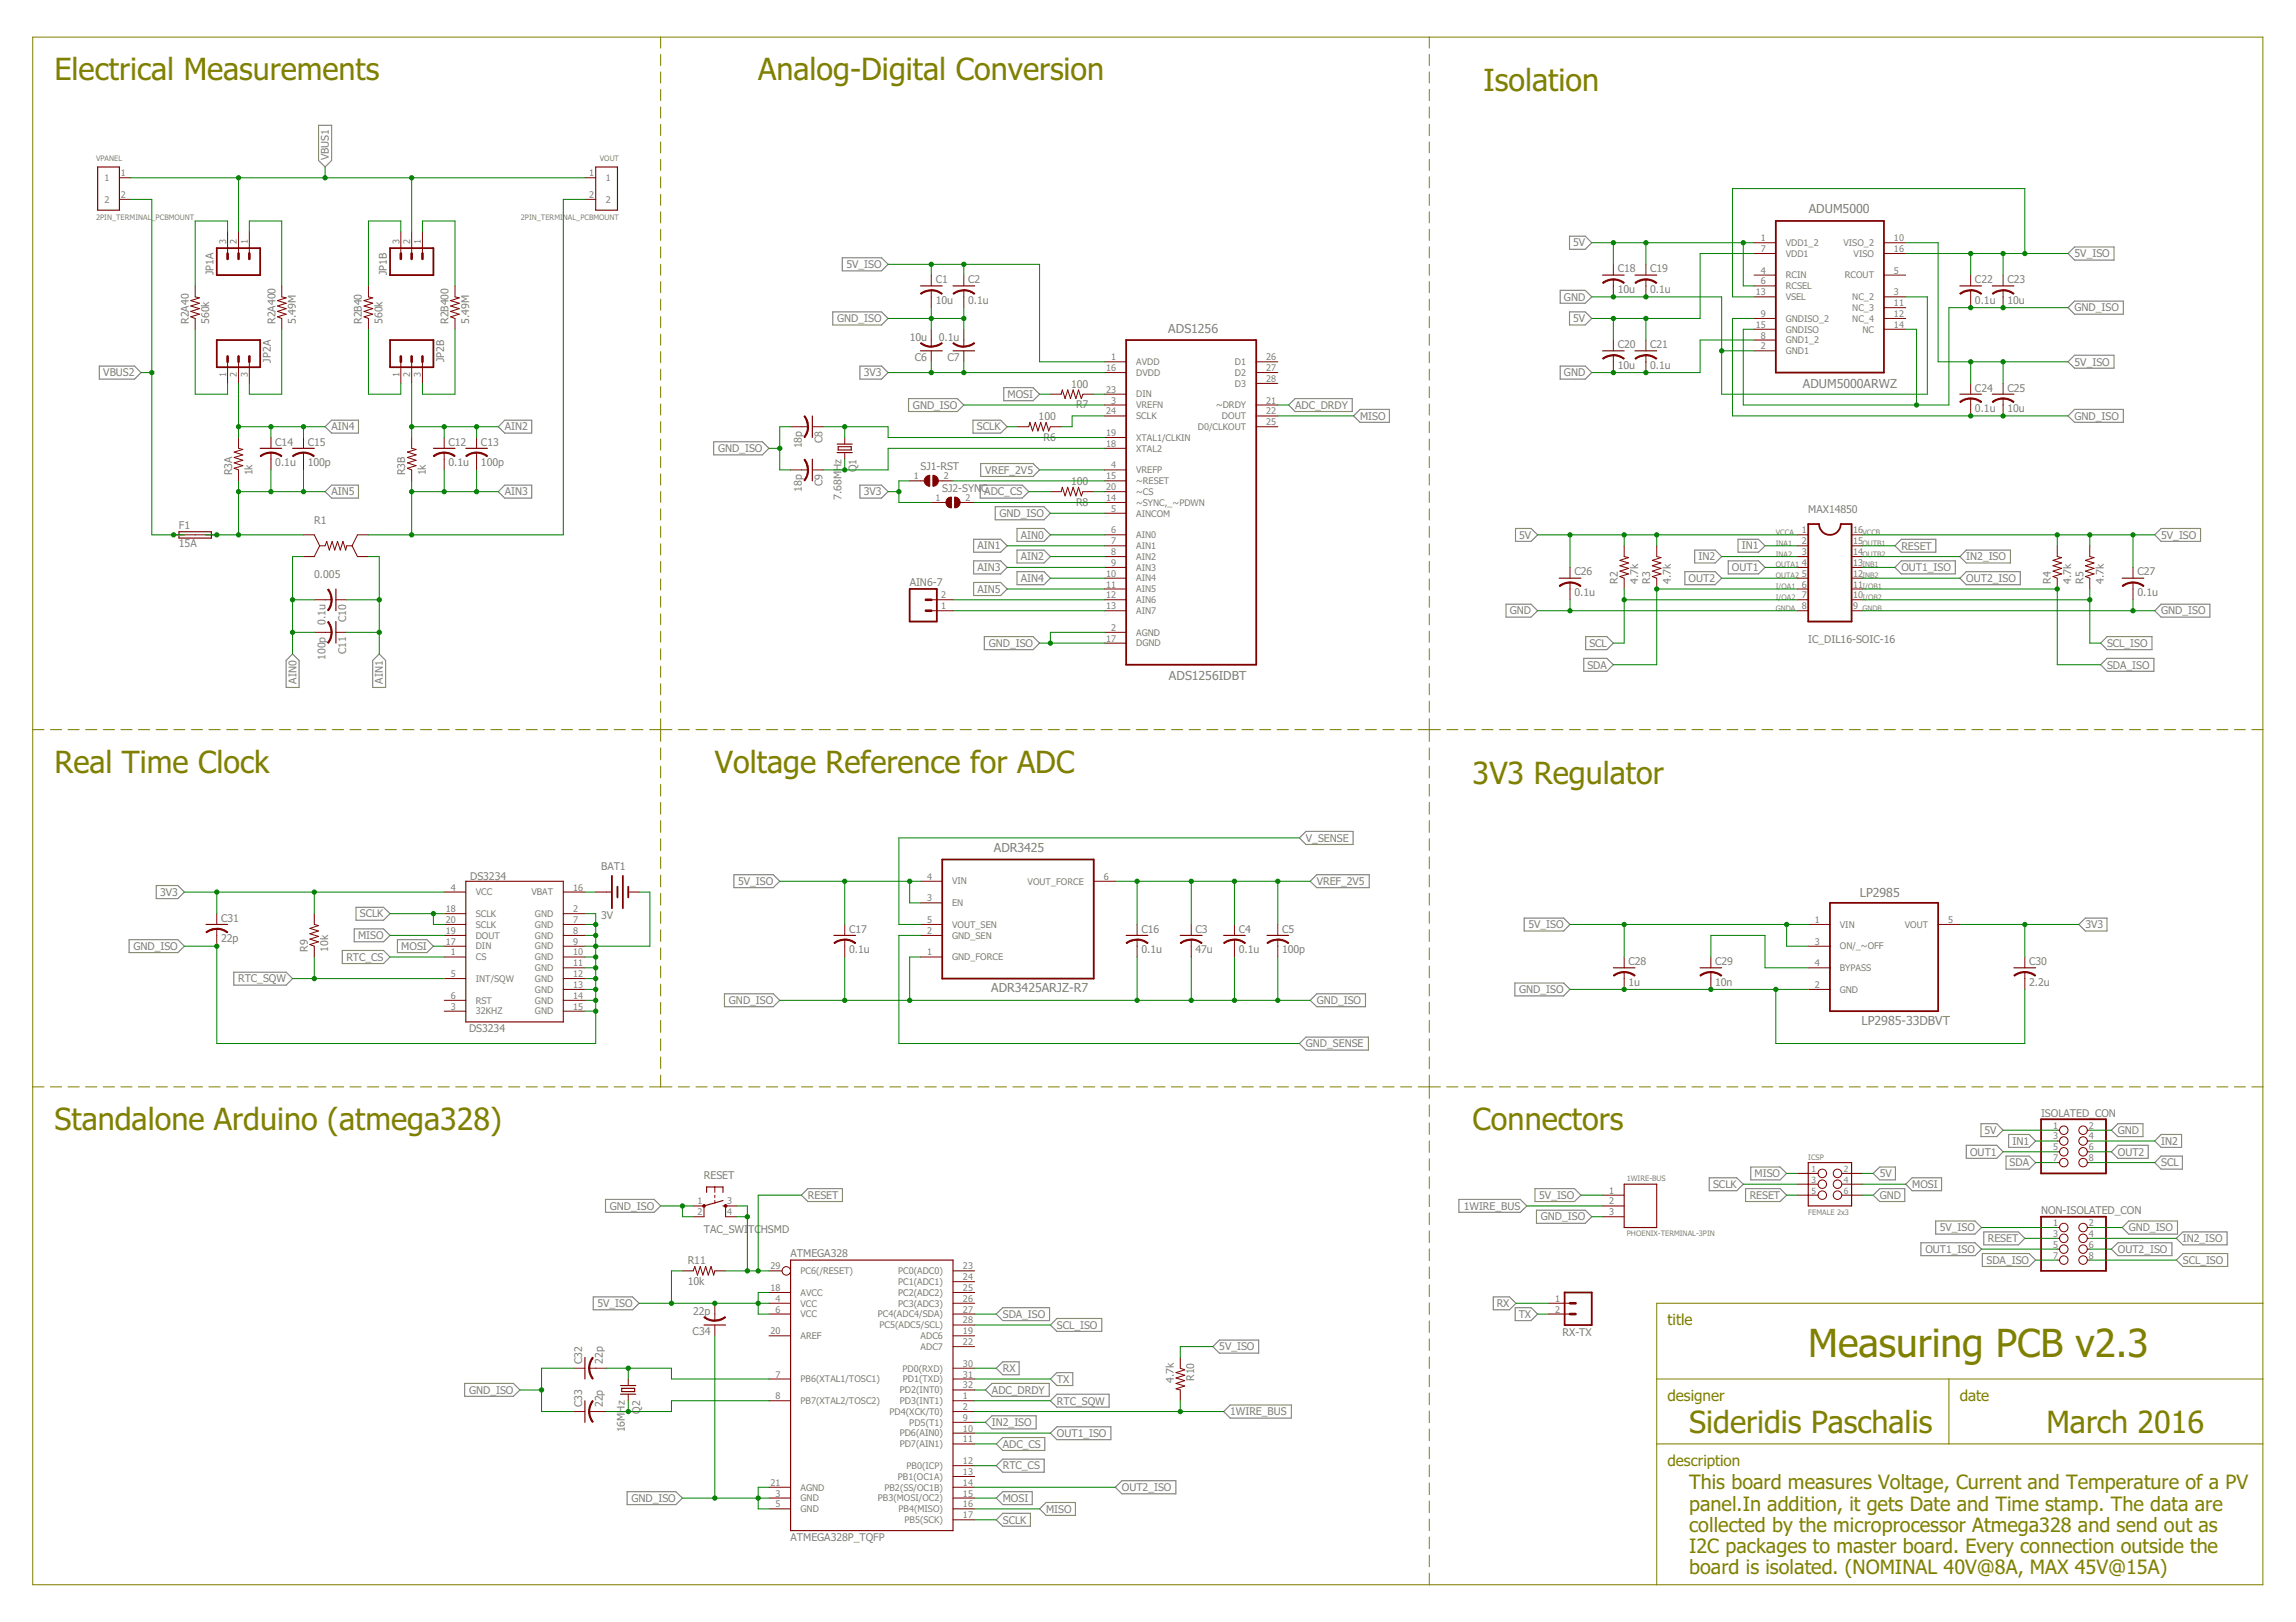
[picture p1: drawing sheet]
<svg xmlns="http://www.w3.org/2000/svg" width="297mm" height="210mm" viewBox="0 0 297 210" stroke-linecap="round" stroke-linejoin="round" font-family="sans-serif">
<defs><g id="words">
<text font-size="5" fill="#808000" x="233.9" y="175.7">Measuring PCB v2.3</text>
<g font-size="4" fill="#808000">
<text x="7" y="10.4">Electrical Measurements</text>
<text x="98.1" y="10.4">Analog-Digital Conversion</text>
<text x="191.9" y="11.8">Isolation</text>
<text x="7" y="100">Real Time Clock</text>
<text x="92.5" y="100">Voltage Reference for ADC</text>
<text x="190.5" y="101.4">3V3 Regulator</text>
<text x="7" y="146.3">Standalone Arduino (atmega328)</text>
<text x="190.5" y="146.3">Connectors</text>
<text x="218.5" y="185.5">Sideridis Paschalis</text>
<text x="264.8" y="185.5">March 2016</text>
</g>
<g font-size="2.6" fill="#808000">
<text x="218.5" y="192.8">This board measures Voltage, Current and Temperature of a PV</text>
<text x="218.5" y="195.5">panel.In addition, it gets Date and Time stamp. The data are</text>
<text x="218.5" y="198.2">collected by the microprocessor Atmega328 and send out as</text>
<text x="218.5" y="200.9">I2C packages to master board. Every connection outside the</text>
<text x="218.5" y="203.7">board is isolated. (NOMINAL 40V@8A, MAX 45V@15A)</text>
</g>
<g font-size="2" fill="#808000">
<text x="215.7" y="171.5">title</text>
<text x="215.7" y="181.3">designer</text>
<text x="253.5" y="181.3">date</text>
<text x="215.7" y="189.7">description</text>
</g>
<g font-size="1.6" fill="#808080">
<text x="234" y="27.5">ADUM5000</text>
<text x="151.1" y="43.1">ADS1256</text>
<text x="233.3" y="50.2">ADUM5000ARWZ</text>
<text x="151.2" y="88">ADS1256IDBT</text>
<text x="128.6" y="110.3">ADR3425</text>
<text x="240.6" y="116">LP2985</text>
<text x="128.2" y="128.3">ADR3425ARJZ-R7</text>
<text x="240.8" y="132.6">LP2985-33DBVT</text>
</g>
<g font-size="1.4" fill="#808080">
<text x="42.5" y="20.8" transform="rotate(-90 42.5 20.8)">VBUS1</text>
<text x="27.6" y="35.6" transform="rotate(-90 27.6 35.6)">JP1A</text>
<text x="50" y="35.6" transform="rotate(-90 50 35.6)">JP1B</text>
<text x="109.5" y="34.7">5V_ISO</text>
<text x="203.5" y="31.9">5V</text>
<text x="209.3" y="35.3">C18</text>
<text x="213.5" y="35.3">C19</text>
<text x="268.4" y="33.3">5V_ISO</text>
<text x="24.4" y="41.9" transform="rotate(-90 24.4 41.9)">R2A40</text>
<text x="27.1" y="41.9" transform="rotate(-90 27.1 41.9)">560k</text>
<text x="35.6" y="41.9" transform="rotate(-90 35.6 41.9)">R2A400</text>
<text x="38.3" y="41.9" transform="rotate(-90 38.3 41.9)">5.49M</text>
<text x="46.8" y="41.9" transform="rotate(-90 46.8 41.9)">R2B40</text>
<text x="49.5" y="41.9" transform="rotate(-90 49.5 41.9)">560k</text>
<text x="58" y="41.9" transform="rotate(-90 58 41.9)">R2B400</text>
<text x="60.7" y="41.9" transform="rotate(-90 60.7 41.9)">5.49M</text>
<text x="108.3" y="41.7">GND_ISO</text>
<text x="121.1" y="39.3">10u</text>
<text x="121.1" y="36.7">C1</text>
<text x="125.3" y="39.3">0.1u</text>
<text x="125.3" y="36.7">C2</text>
<text x="202.3" y="38.9">GND</text>
<text x="203.5" y="41.7">5V</text>
<text x="209.3" y="37.9">10u</text>
<text x="213.5" y="37.9">0.1u</text>
<text x="255.5" y="39.3">0.1u</text>
<text x="255.5" y="36.7">C22</text>
<text x="259.7" y="39.3">10u</text>
<text x="259.7" y="36.7">C23</text>
<text x="268.4" y="40.3">GND_ISO</text>
<text x="35" y="46.9" transform="rotate(-90 35 46.9)">JP2A</text>
<text x="57.5" y="46.9" transform="rotate(-90 57.5 46.9)">JP2B</text>
<text x="117.7" y="44.1">10u</text>
<text x="118.4" y="46.7">C6</text>
<text x="121.5" y="44.1">0.1u</text>
<text x="122.6" y="46.7">C7</text>
<text x="209.3" y="47.7">10u</text>
<text x="209.3" y="45.1">C20</text>
<text x="213.5" y="47.7">0.1u</text>
<text x="213.5" y="45.1">C21</text>
<text x="268.4" y="47.3">5V_ISO</text>
<text x="13.4" y="48.7">VBUS2</text>
<text x="111.7" y="48.7">3V3</text>
<text x="118.1" y="52.9">GND_ISO</text>
<text x="130.4" y="51.5">MOSI</text>
<text x="138.6" y="50.2">100</text>
<text x="139.2" y="52.8">R7</text>
<text x="167.5" y="52.9">ADC_DRDY</text>
<text x="202.3" y="48.7">GND</text>
<text x="255.5" y="53.3">0.1u</text>
<text x="255.5" y="50.7">C24</text>
<text x="259.7" y="53.3">10u</text>
<text x="259.7" y="50.7">C25</text>
<text x="35.6" y="57.7">C14</text>
<text x="39.8" y="57.7">C15</text>
<text x="42.9" y="55.7">AIN4</text>
<text x="58" y="57.7">C12</text>
<text x="62.2" y="57.7">C13</text>
<text x="65.3" y="55.7">AIN2</text>
<text x="92.9" y="58.5">GND_ISO</text>
<text x="103.7" y="58" transform="rotate(-90 103.7 58)">18p</text>
<text x="106.4" y="57.3" transform="rotate(-90 106.4 57.3)">C8</text>
<text x="126.4" y="55.7">SCLK</text>
<text x="134.4" y="54.4">100</text>
<text x="135" y="57">R6</text>
<text x="176" y="54.3">MISO</text>
<text x="268.4" y="54.3">GND_ISO</text>
<text x="30" y="61.5" transform="rotate(-90 30 61.5)">R3A</text>
<text x="32.7" y="61.5" transform="rotate(-90 32.7 61.5)">1k</text>
<text x="35.6" y="60.3">0.1u</text>
<text x="39.8" y="60.3">100p</text>
<text x="42.9" y="64.1">AIN5</text>
<text x="52.4" y="61.5" transform="rotate(-90 52.4 61.5)">R3B</text>
<text x="55.1" y="61.5" transform="rotate(-90 55.1 61.5)">1k</text>
<text x="58" y="60.3">0.1u</text>
<text x="62.2" y="60.3">100p</text>
<text x="65.3" y="64.1">AIN3</text>
<text x="103.7" y="63.6" transform="rotate(-90 103.7 63.6)">18p</text>
<text x="106.4" y="62.9" transform="rotate(-90 106.4 62.9)">C9</text>
<text x="108.9" y="64.7" transform="rotate(-90 108.9 64.7)">7.68MHz</text>
<text x="110.8" y="61.1" transform="rotate(-90 110.8 61.1)">Q1</text>
<text x="111.7" y="64.1">3V3</text>
<text x="119.1" y="60.8">SJ1-RST</text>
<text x="121.9" y="63.6">SJ2-SYNC</text>
<text x="127.3" y="64.1">ADC_CS</text>
<text x="127.5" y="61.3">VREF_2V5</text>
<text x="138.6" y="62.8">100</text>
<text x="139.2" y="65.4">R8</text>
<text x="23.1" y="70.8">15A</text>
<text x="23.1" y="68.5">F1</text>
<text x="40.7" y="67.8">R1</text>
<text x="126.5" y="71.1">AIN1</text>
<text x="129.3" y="66.9">GND_ISO</text>
<text x="132.1" y="69.7">AIN0</text>
<text x="196.5" y="69.7">5V</text>
<text x="225.3" y="71.1">IN1</text>
<text x="233.9" y="66.4">MAX14850</text>
<text x="246" y="71.1">RESET</text>
<text x="279.6" y="69.7">5V_ISO</text>
<text x="40.7" y="74.8">0.005</text>
<text x="117.7" y="75.8">AIN6-7</text>
<text x="126.5" y="73.9">AIN3</text>
<text x="126.5" y="76.7">AIN5</text>
<text x="132.1" y="75.3">AIN4</text>
<text x="132.1" y="72.5">AIN2</text>
<text x="203.7" y="77.1">0.1u</text>
<text x="203.7" y="74.5">C26</text>
<text x="209.3" y="75.5" transform="rotate(-90 209.3 75.5)">R2</text>
<text x="211.9" y="75.5" transform="rotate(-90 211.9 75.5)">4.7k</text>
<text x="213.5" y="75.5" transform="rotate(-90 213.5 75.5)">R3</text>
<text x="216.2" y="75.5" transform="rotate(-90 216.2 75.5)">4.7k</text>
<text x="218.5" y="75.3">OUT2</text>
<text x="219.7" y="72.5">IN2</text>
<text x="224.1" y="73.9">OUT1</text>
<text x="246" y="73.9">OUT1_ISO</text>
<text x="254.4" y="72.5">IN2_ISO</text>
<text x="254.4" y="75.3">OUT2_ISO</text>
<text x="265.3" y="75.5" transform="rotate(-90 265.3 75.5)">R4</text>
<text x="268" y="75.5" transform="rotate(-90 268 75.5)">4.7k</text>
<text x="269.5" y="75.5" transform="rotate(-90 269.5 75.5)">R5</text>
<text x="272.2" y="75.5" transform="rotate(-90 272.2 75.5)">4.7k</text>
<text x="276.5" y="77.1">0.1u</text>
<text x="276.5" y="74.5">C27</text>
<text x="42.1" y="80.9" transform="rotate(-90 42.1 80.9)">0.1u</text>
<text x="44.8" y="80.5" transform="rotate(-90 44.8 80.5)">C10</text>
<text x="127.9" y="83.7">GND_ISO</text>
<text x="195.3" y="79.5">GND</text>
<text x="205.6" y="83.7">SCL</text>
<text x="233.9" y="83.2">IC_DIL16-SOIC-16</text>
<text x="272.6" y="83.7">SCL_ISO</text>
<text x="279.6" y="79.5">GND_ISO</text>
<text x="38.3" y="88.5" transform="rotate(-90 38.3 88.5)">AIN0</text>
<text x="42.1" y="85.4" transform="rotate(-90 42.1 85.4)">100p</text>
<text x="44.8" y="84.7" transform="rotate(-90 44.8 84.7)">C11</text>
<text x="49.5" y="88.5" transform="rotate(-90 49.5 88.5)">AIN1</text>
<text x="205.4" y="86.5">SDA</text>
<text x="272.6" y="86.5">SDA_ISO</text>
<text x="60.8" y="113.9">DS3234</text>
<text x="77.8" y="112.6">BAT1</text>
<text x="169" y="108.9">V_SENSE</text>
<text x="20.7" y="115.9">3V3</text>
<text x="28.6" y="119.3">C31</text>
<text x="46.6" y="118.7">SCLK</text>
<text x="77.8" y="118.9">3V</text>
<text x="95.5" y="114.5">5V_ISO</text>
<text x="170.4" y="114.5">VREF_2V5</text>
<text x="17.3" y="122.9">GND_ISO</text>
<text x="28.6" y="122">22p</text>
<text x="39.8" y="123.1" transform="rotate(-90 39.8 123.1)">R9</text>
<text x="42.5" y="123.1" transform="rotate(-90 42.5 123.1)">10k</text>
<text x="44.8" y="124.3">RTC_CS</text>
<text x="46.3" y="121.5">MISO</text>
<text x="51.9" y="122.9">MOSI</text>
<text x="109.8" y="123.4">0.1u</text>
<text x="109.8" y="120.7">C17</text>
<text x="147.7" y="123.4">0.1u</text>
<text x="147.7" y="120.7">C16</text>
<text x="154.7" y="123.4">47u</text>
<text x="154.7" y="120.7">C3</text>
<text x="160.3" y="123.4">0.1u</text>
<text x="160.3" y="120.7">C4</text>
<text x="165.9" y="123.4">100p</text>
<text x="165.9" y="120.7">C5</text>
<text x="197.7" y="120.1">5V_ISO</text>
<text x="210.7" y="124.9">C28</text>
<text x="221.9" y="124.9">C29</text>
<text x="262.5" y="124.9">C30</text>
<text x="269.8" y="120.1">3V3</text>
<text x="30.8" y="127.1">RTC_SQW</text>
<text x="94.3" y="129.9">GND_ISO</text>
<text x="170.4" y="129.9">GND_ISO</text>
<text x="196.5" y="128.5">GND_ISO</text>
<text x="210.7" y="127.6">1u</text>
<text x="221.9" y="127.6">10n</text>
<text x="262.5" y="127.6">2.2u</text>
<text x="60.7" y="133.5">DS3234</text>
<text x="169" y="135.5">GND_SENSE</text>
<text x="254.9" y="149.5">OUT1</text>
<text x="256.7" y="146.7">5V</text>
<text x="260.4" y="148.1">IN1</text>
<text x="264.1" y="144.5">ISOLATED_CON</text>
<text x="274" y="146.7">GND</text>
<text x="274" y="149.5">OUT2</text>
<text x="279.6" y="148.1">IN2</text>
<text x="91.1" y="152.6">RESET</text>
<text x="104.5" y="155.1">RESET</text>
<text x="199.1" y="155.1">5V_ISO</text>
<text x="221.6" y="153.7">SCLK</text>
<text x="226.4" y="155.1">RESET</text>
<text x="227" y="152.3">MISO</text>
<text x="243.2" y="152.3">5V</text>
<text x="243.2" y="155.1">GND</text>
<text x="247.4" y="153.7">MOSI</text>
<text x="260" y="150.9">SDA</text>
<text x="279.6" y="150.9">SCL</text>
<text x="78.9" y="156.5">GND_ISO</text>
<text x="91.1" y="159.6">TAC_SWI</text>
<text x="96.8" y="159.6">TC</text>
<text x="98.4" y="159.6">HSMD</text>
<text x="189.4" y="156.5">1WIRE_BUS</text>
<text x="199.3" y="157.9">GND_ISO</text>
<text x="251" y="159.3">5V_ISO</text>
<text x="257.2" y="160.7">RESET</text>
<text x="264.1" y="157.1">NON-ISOLATED_CON</text>
<text x="275.4" y="159.3">GND_ISO</text>
<text x="282.4" y="160.7">IN2_ISO</text>
<text x="89" y="166.3">10k</text>
<text x="89" y="163.6">R11</text>
<text x="102.3" y="162.6">ATMEGA328</text>
<text x="249.1" y="162.1">OUT1_ISO</text>
<text x="257" y="163.5">SDA_ISO</text>
<text x="274" y="162.1">OUT2_ISO</text>
<text x="282.4" y="163.5">SCL_ISO</text>
<text x="77.3" y="169.1">5V_ISO</text>
<text x="89.6" y="172.8">C34</text>
<text x="89.7" y="170.1">22p</text>
<text x="129.7" y="170.6">SDA_ISO</text>
<text x="136.7" y="172">SCL_ISO</text>
<text x="193.6" y="169.1">RX</text>
<text x="196.5" y="170.5">TX</text>
<text x="202.2" y="172.9">RX-TX</text>
<text x="75.3" y="176.5" transform="rotate(-90 75.3 176.5)">C32</text>
<text x="78" y="176.5" transform="rotate(-90 78 176.5)">22p</text>
<text x="129.7" y="177.6">RX</text>
<text x="136.7" y="179">TX</text>
<text x="151.9" y="178.9" transform="rotate(-90 151.9 178.9)">4.7k</text>
<text x="154.5" y="178.7" transform="rotate(-90 154.5 178.7)">R10</text>
<text x="157.7" y="174.8">5V_ISO</text>
<text x="60.7" y="180.3">GND_ISO</text>
<text x="75.3" y="182.1" transform="rotate(-90 75.3 182.1)">C33</text>
<text x="78" y="182.1" transform="rotate(-90 78 182.1)">22p</text>
<text x="80.8" y="185.4" transform="rotate(-90 80.8 185.4)">16MHz</text>
<text x="82.8" y="183" transform="rotate(-90 82.8 183)">Q2</text>
<text x="128.3" y="180.4">ADC_DRDY</text>
<text x="128.3" y="184.6">IN2_ISO</text>
<text x="136.7" y="186">OUT1_ISO</text>
<text x="136.7" y="181.8">RTC_SQW</text>
<text x="159.1" y="183.2">1WIRE_BUS</text>
<text x="129.7" y="187.4">ADC_CS</text>
<text x="129.7" y="190.2">RTC_CS</text>
<text x="81.7" y="194.4">GND_ISO</text>
<text x="129.7" y="197.2">SCLK</text>
<text x="129.7" y="194.4">MOSI</text>
<text x="135.3" y="195.8">MISO</text>
<text x="145.1" y="193">OUT2_ISO</text>
<text x="102.3" y="199.5">ATMEGA328P_TQFP</text>
</g>
<g font-size="1.2" fill="#808080">
<text x="13.5" y="23.4">1</text>
<text x="15.6" y="22.8">1</text>
<text x="76.2" y="22.8">1</text>
<text x="78.4" y="23.4">1</text>
<text x="13.5" y="26.2">2</text>
<text x="15.6" y="25.6">2</text>
<text x="76.2" y="25.6">2</text>
<text x="78.4" y="26.2">2</text>
<text x="29.3" y="31.5" transform="rotate(-90 29.3 31.5)">3</text>
<text x="30.7" y="31.5" transform="rotate(-90 30.7 31.5)">2</text>
<text x="32.1" y="31.5" transform="rotate(-90 32.1 31.5)">1</text>
<text x="51.7" y="31.5" transform="rotate(-90 51.7 31.5)">3</text>
<text x="53.1" y="31.5" transform="rotate(-90 53.1 31.5)">2</text>
<text x="54.5" y="31.5" transform="rotate(-90 54.5 31.5)">1</text>
<text x="227.8" y="31.2">1</text>
<text x="227.8" y="32.6">7</text>
<text x="227.8" y="35.4">4</text>
<text x="231" y="31.8">VDD1_2</text>
<text x="231" y="33.2">VDD1</text>
<text x="238.5" y="31.8">VISO_2</text>
<text x="239.8" y="33.2">VISO</text>
<text x="245" y="31.2">10</text>
<text x="245" y="32.6">16</text>
<text x="245" y="35.4">5</text>
<text x="227.1" y="38.2">13</text>
<text x="227.8" y="36.8">6</text>
<text x="227.8" y="41">9</text>
<text x="231" y="36">RCIN</text>
<text x="231" y="37.4">RCSEL</text>
<text x="231" y="38.8">VSEL</text>
<text x="231" y="41.6">GNDISO_2</text>
<text x="238.7" y="36">RCOUT</text>
<text x="239.6" y="38.8">NC_2</text>
<text x="239.6" y="40.2">NC_3</text>
<text x="239.6" y="41.6">NC_4</text>
<text x="245" y="38.2">3</text>
<text x="245" y="39.6">11</text>
<text x="245" y="41">12</text>
<text x="143.8" y="46.6">1</text>
<text x="147" y="47.2">AVDD</text>
<text x="159.8" y="47.2">D1</text>
<text x="163.8" y="46.6">26</text>
<text x="227.1" y="42.4">15</text>
<text x="227.8" y="43.8">8</text>
<text x="227.8" y="45.2">2</text>
<text x="231" y="43">GNDISO</text>
<text x="231" y="44.4">GND1_2</text>
<text x="231" y="45.8">GND1</text>
<text x="241" y="43">NC</text>
<text x="245" y="42.4">14</text>
<text x="29.3" y="48.8" transform="rotate(-90 29.3 48.8)">1</text>
<text x="30.7" y="48.8" transform="rotate(-90 30.7 48.8)">2</text>
<text x="32.1" y="48.8" transform="rotate(-90 32.1 48.8)">3</text>
<text x="51.7" y="48.8" transform="rotate(-90 51.7 48.8)">1</text>
<text x="53.1" y="48.8" transform="rotate(-90 53.1 48.8)">2</text>
<text x="54.5" y="48.8" transform="rotate(-90 54.5 48.8)">3</text>
<text x="143.1" y="48">16</text>
<text x="143.1" y="50.8">23</text>
<text x="143.1" y="53.6">24</text>
<text x="143.8" y="52.2">3</text>
<text x="147" y="48.6">DVDD</text>
<text x="147" y="51.4">DIN</text>
<text x="147" y="52.8">VREFN</text>
<text x="157.3" y="52.8">~DRDY</text>
<text x="159.8" y="48.6">D2</text>
<text x="159.8" y="50">D3</text>
<text x="163.8" y="48">27</text>
<text x="163.8" y="49.4">28</text>
<text x="163.8" y="52.2">21</text>
<text x="163.8" y="53.6">22</text>
<text x="143.1" y="56.4">19</text>
<text x="143.1" y="57.8">18</text>
<text x="147" y="54.2">SCLK</text>
<text x="147" y="57">XTAL1/CLKIN</text>
<text x="147" y="58.4">XTAL2</text>
<text x="155" y="55.6">D0/CLKOUT</text>
<text x="158.1" y="54.2">DOUT</text>
<text x="163.8" y="55">25</text>
<text x="118.2" y="62">1</text>
<text x="121" y="64.8">1</text>
<text x="122.1" y="62">2</text>
<text x="124.9" y="64.8">2</text>
<text x="143.1" y="62">15</text>
<text x="143.1" y="63.4">20</text>
<text x="143.1" y="64.8">14</text>
<text x="143.8" y="60.6">4</text>
<text x="147" y="61.2">VREFP</text>
<text x="147" y="62.6">~RESET</text>
<text x="147" y="64">~CS</text>
<text x="147" y="65.4">~SYNC,_~PDWN</text>
<text x="143.8" y="66.2">5</text>
<text x="143.8" y="69">6</text>
<text x="143.8" y="70.4">7</text>
<text x="143.8" y="71.8">8</text>
<text x="147" y="66.8">AINCOM</text>
<text x="147" y="69.6">AIN0</text>
<text x="147" y="71">AIN1</text>
<text x="233.1" y="69">1</text>
<text x="233.1" y="70.4">2</text>
<text x="233.1" y="71.8">3</text>
<text x="239.7" y="71.8">14</text>
<text x="239.7" y="70.4">15</text>
<text x="239.7" y="69">16</text>
<text x="121.8" y="77.4">2</text>
<text x="143.1" y="74.6">10</text>
<text x="143.1" y="76">11</text>
<text x="143.1" y="77.4">12</text>
<text x="143.8" y="73.2">9</text>
<text x="147" y="72.4">AIN2</text>
<text x="147" y="73.8">AIN3</text>
<text x="147" y="75.2">AIN4</text>
<text x="147" y="76.6">AIN5</text>
<text x="233.1" y="73.2">4</text>
<text x="233.1" y="74.6">5</text>
<text x="233.1" y="76">6</text>
<text x="233.1" y="77.4">7</text>
<text x="239.7" y="77.4">10</text>
<text x="239.7" y="76">11</text>
<text x="239.7" y="74.6">12</text>
<text x="239.7" y="73.2">13</text>
<text x="121.8" y="78.8">1</text>
<text x="143.1" y="78.8">13</text>
<text x="143.1" y="83">17</text>
<text x="143.8" y="81.6">2</text>
<text x="147" y="78">AIN6</text>
<text x="147" y="79.4">AIN7</text>
<text x="147" y="82.2">AGND</text>
<text x="147" y="83.6">DGND</text>
<text x="233.1" y="78.8">8</text>
<text x="239.7" y="78.8">9</text>
<text x="119.9" y="113.8">4</text>
<text x="142.8" y="113.8">6</text>
<text x="57.7" y="119.4">20</text>
<text x="57.7" y="118">18</text>
<text x="58.3" y="115.2">4</text>
<text x="61.6" y="115.9">VCC</text>
<text x="61.6" y="118.7">SCLK</text>
<text x="68.8" y="115.9">VBAT</text>
<text x="69.2" y="118.7">GND</text>
<text x="74.2" y="118">2</text>
<text x="74.2" y="115.2">16</text>
<text x="74.2" y="119.4">7</text>
<text x="119.9" y="116.6">3</text>
<text x="119.9" y="119.4">5</text>
<text x="123.2" y="114.5">VIN</text>
<text x="123.2" y="117.3">EN</text>
<text x="133" y="114.5">VOUT_FORCE</text>
<text x="234.8" y="119.4">1</text>
<text x="252" y="119.4">5</text>
<text x="57.7" y="120.8">19</text>
<text x="57.7" y="122.2">17</text>
<text x="58.3" y="123.6">1</text>
<text x="61.6" y="120.1">SCLK</text>
<text x="61.6" y="121.5">DOUT</text>
<text x="61.6" y="122.9">DIN</text>
<text x="61.6" y="124.3">CS</text>
<text x="69.2" y="122.9">GND</text>
<text x="69.2" y="125.7">GND</text>
<text x="69.2" y="124.3">GND</text>
<text x="69.2" y="121.5">GND</text>
<text x="69.2" y="120.1">GND</text>
<text x="74.2" y="122.2">9</text>
<text x="74.2" y="125">11</text>
<text x="74.2" y="123.6">10</text>
<text x="74.2" y="120.8">8</text>
<text x="119.9" y="120.8">2</text>
<text x="119.9" y="123.6">1</text>
<text x="123.2" y="120.1">VOUT_SEN</text>
<text x="123.2" y="121.5">GND_SEN</text>
<text x="123.2" y="124.3">GND_FORCE</text>
<text x="234.8" y="122.2">3</text>
<text x="234.8" y="125">4</text>
<text x="238" y="120.1">VIN</text>
<text x="238" y="122.9">ON/_~OFF</text>
<text x="238" y="125.7">BYPASS</text>
<text x="246.4" y="120.1">VOUT</text>
<text x="58.3" y="126.4">5</text>
<text x="58.3" y="129.3">6</text>
<text x="58.3" y="130.7">3</text>
<text x="61.6" y="127.1">INT/SQW</text>
<text x="61.6" y="129.9">RST</text>
<text x="61.6" y="131.3">32KHZ</text>
<text x="69.2" y="131.3">GND</text>
<text x="69.2" y="129.9">GND</text>
<text x="69.2" y="128.5">GND</text>
<text x="69.2" y="127.1">GND</text>
<text x="74.2" y="130.7">15</text>
<text x="74.2" y="129.3">14</text>
<text x="74.2" y="127.8">13</text>
<text x="74.2" y="126.4">12</text>
<text x="234.8" y="127.8">2</text>
<text x="238" y="128.5">GND</text>
<text x="265.6" y="146.1">1</text>
<text x="265.6" y="147.5">3</text>
<text x="265.6" y="148.9">5</text>
<text x="270.2" y="146.1">2</text>
<text x="270.2" y="147.5">4</text>
<text x="270.2" y="148.9">6</text>
<text x="90.2" y="155.9">1</text>
<text x="94.1" y="155.9">3</text>
<text x="208.2" y="154.5">1</text>
<text x="208.2" y="155.9">2</text>
<text x="265.6" y="150.3">7</text>
<text x="270.2" y="150.3">8</text>
<text x="90.2" y="157.3">2</text>
<text x="94.1" y="157.3">4</text>
<text x="208.2" y="157.3">3</text>
<text x="265.6" y="158.7">1</text>
<text x="265.6" y="160.1">3</text>
<text x="265.6" y="161.5">5</text>
<text x="270.2" y="158.7">2</text>
<text x="270.2" y="160.1">4</text>
<text x="270.2" y="161.5">6</text>
<text x="99.7" y="167.1">18</text>
<text x="99.7" y="164.3">29</text>
<text x="103.6" y="167.7">AVCC</text>
<text x="103.6" y="164.9">PC6(/RESET)</text>
<text x="116.2" y="167.7">PC2(ADC2)</text>
<text x="116.2" y="166.3">PC1(ADC1)</text>
<text x="116.2" y="164.9">PC0(ADC0)</text>
<text x="124.6" y="167.1">25</text>
<text x="124.6" y="165.7">24</text>
<text x="124.6" y="164.3">23</text>
<text x="265.6" y="162.9">7</text>
<text x="270.2" y="162.9">8</text>
<text x="99.7" y="172.7">20</text>
<text x="100.3" y="168.5">4</text>
<text x="100.3" y="169.9">6</text>
<text x="103.6" y="169.1">VCC</text>
<text x="103.6" y="170.5">VCC</text>
<text x="103.6" y="173.3">AREF</text>
<text x="113.6" y="170.5">PC4(ADC4/SDA)</text>
<text x="113.8" y="171.9">PC5(ADC5/SCL)</text>
<text x="116.2" y="169.1">PC3(ADC3)</text>
<text x="119.1" y="173.3">ADC6</text>
<text x="124.6" y="172.7">19</text>
<text x="124.6" y="171.3">28</text>
<text x="124.6" y="169.9">27</text>
<text x="124.6" y="168.5">26</text>
<text x="201.2" y="168.5">1</text>
<text x="201.2" y="169.9">2</text>
<text x="100.3" y="178.3">7</text>
<text x="103.6" y="178.9">PB6(XTAL1/TOSC1)</text>
<text x="116.8" y="177.5">PD0(RXD)</text>
<text x="116.8" y="178.9">PD1(TXD)</text>
<text x="119.1" y="174.7">ADC7</text>
<text x="124.6" y="179.7">32</text>
<text x="124.6" y="178.3">31</text>
<text x="124.6" y="176.9">30</text>
<text x="124.6" y="174.1">22</text>
<text x="100.3" y="181.1">8</text>
<text x="103.6" y="181.7">PB7(XTAL2/TOSC2)</text>
<text x="115.1" y="183.1">PD4(XCK/T0)</text>
<text x="116.4" y="185.9">PD6(AIN0)</text>
<text x="116.4" y="181.7">PD3(INT1)</text>
<text x="116.4" y="180.3">PD2(INT0)</text>
<text x="117.6" y="184.5">PD5(T1)</text>
<text x="124.6" y="185.3">10</text>
<text x="124.6" y="183.9">9</text>
<text x="124.6" y="182.5">2</text>
<text x="124.6" y="181.1">1</text>
<text x="116.2" y="191.5">PB1(OC1A)</text>
<text x="116.4" y="187.3">PD7(AIN1)</text>
<text x="117.3" y="190.1">PB0(ICP)</text>
<text x="124.6" y="190.9">13</text>
<text x="124.6" y="189.5">12</text>
<text x="124.6" y="186.7">11</text>
<text x="99.7" y="192.3">21</text>
<text x="100.3" y="193.7">3</text>
<text x="100.3" y="195.1">5</text>
<text x="103.6" y="194.3">GND</text>
<text x="103.6" y="195.7">GND</text>
<text x="103.6" y="192.9">AGND</text>
<text x="113.6" y="194.3">PB3(MOSI/OC2)</text>
<text x="114.4" y="192.9">PB2(SS/OC1B)</text>
<text x="116.2" y="195.7">PB4(MISO)</text>
<text x="117" y="197.1">PB5(SCK)</text>
<text x="124.6" y="196.5">17</text>
<text x="124.6" y="195.1">16</text>
<text x="124.6" y="193.7">15</text>
<text x="124.6" y="192.3">14</text>
</g>
<g font-size="1.1" fill="#808080">
<text x="234.4" y="151.7">1</text>
<text x="234.4" y="153.1">3</text>
<text x="234.4" y="154.5">5</text>
<text x="238.6" y="151.7">2</text>
<text x="238.6" y="153.1">4</text>
<text x="238.6" y="154.5">6</text>
</g>
<g font-size="1" fill="#808080">
<text x="12.4" y="20.8">VPANEL</text>
<text x="77.6" y="20.8">VOUT</text>
<text x="12.4" y="28.5">2PIN_TERMINAL_PCBMOUNT</text>
<text x="67.4" y="28.5">2PIN_TERMINAL_PCBMOUNT</text>
<text x="229.7" y="69.2">VCCA</text>
<text x="229.7" y="70.6">INA1</text>
<text x="240.9" y="69.2">VCCB</text>
<text x="240.9" y="70.6">OUTB1</text>
<text x="229.7" y="72">INA2</text>
<text x="229.7" y="73.4">OUTA1</text>
<text x="229.7" y="74.8">OUTA2</text>
<text x="229.7" y="76.2">I/OA1</text>
<text x="229.7" y="77.6">I/OA2</text>
<text x="240.9" y="72">OUTB2</text>
<text x="240.9" y="73.4">INB1</text>
<text x="240.9" y="74.8">INB2</text>
<text x="240.9" y="76.2">I/OB1</text>
<text x="240.9" y="77.6">I/OB2</text>
<text x="229.7" y="79">GNDA</text>
<text x="240.9" y="79">GNDB</text>
<text x="210.5" y="152.8">1WIRE-BUS</text>
<text x="233.9" y="150.2">ICSP</text>
<text x="210.5" y="159.9">PHOENIX-TERMINAL-3PIN</text>
<text x="233.9" y="157.2">FEMALE 2x3</text>
</g>
</g></defs>
<g fill="none" stroke="#808000" stroke-width=".13">
<path d="M4.2 4.8h288.6v200.3h-288.6zM85.5 4.8v1.4M85.5 7v1.5M85.5 9.3v1.5M85.5 11.6v1.4M85.5 13.8v1.5M85.5 16.1v1.4M85.5 18.4v1.4M184.9 4.8v1.4M184.9 7v1.5M184.9 9.3v1.5M184.9 11.6v1.4"/>
<path d="M184.9 13.8v1.5M184.9 16.1v1.4M184.9 18.4v1.4M85.5 20.6v1.5M85.5 22.9v1.4M85.5 25.1v1.5M85.5 27.4v1.5M85.5 29.7v1.4M85.5 31.9v1.5M85.5 34.2v1.4M85.5 36.4v1.5M85.5 38.7v1.5"/>
<path d="M184.9 20.6v1.5M184.9 22.9v1.4M184.9 25.1v1.5M184.9 27.4v1.5M184.9 29.7v1.4M184.9 31.9v1.5M184.9 34.2v1.4M184.9 36.4v1.5M184.9 38.7v1.5M85.5 41v1.4M85.5 43.2v1.5M85.5 45.5v1.4"/>
<path d="M85.5 47.8v1.4M85.5 50v1.5M85.5 52.3v1.4M85.5 54.5v1.5M85.5 56.8v1.5M85.5 59.1v1.4M184.9 41v1.4M184.9 43.2v1.5M184.9 45.5v1.4M184.9 47.8v1.4M184.9 50v1.5M184.9 52.3v1.4"/>
<path d="M184.9 54.5v1.5M184.9 56.8v1.5M184.9 59.1v1.4M85.5 61.3v1.5M85.5 63.6v1.4M85.5 65.8v1.5M85.5 68.1v1.5M85.5 70.4v1.4M85.5 72.6v1.5M85.5 74.9v1.4M85.5 77.2v1.4M85.5 79.4v1.5"/>
<path d="M184.9 61.3v1.5M184.9 63.6v1.4M184.9 65.8v1.5M184.9 68.1v1.5M184.9 70.4v1.4M184.9 72.6v1.5M184.9 74.9v1.4M184.9 77.2v1.4M184.9 79.4v1.5M4.2 94.4h1.5M6.5 94.4h1.5M8.8 94.4h1.4"/>
<path d="M11.1 94.4h1.4M13.4 94.4h1.4M15.6 94.4h1.5M17.9 94.4h1.5M20.2 94.4h1.5M22.5 94.4h1.4M24.8 94.4h1.4M27 94.4h1.5M29.3 94.4h1.5M31.6 94.4h1.4M33.9 94.4h1.4M36.2 94.4h1.4"/>
<path d="M38.4 94.4h1.5M40.7 94.4h1.5M43 94.4h1.4M45.3 94.4h1.4M47.5 94.4h1.5M49.8 94.4h1.5M52.1 94.4h1.5M54.4 94.4h1.4M56.7 94.4h1.4M58.9 94.4h1.5M61.2 94.4h1.5M63.5 94.4h1.5"/>
<path d="M65.8 94.4h1.4M68.1 94.4h1.4M70.3 94.4h1.5M72.6 94.4h1.5M74.9 94.4h1.4M77.2 94.4h1.4M79.5 94.4h1.4M81.7 94.4h1.5M84 94.4h2.9M85.5 81.7v1.4M85.5 83.9v1.5M85.5 86.2v1.5"/>
<path d="M85.5 88.5v1.4M85.5 90.7v1.5M85.5 93v2.9M85.5 96.8v1.5M85.5 99.1v1.6M87.8 94.4h1.4M90 94.4h1.5M92.3 94.4h1.5M94.6 94.4h1.4M96.9 94.4h1.4M99.1 94.4h1.5M101.4 94.4h1.5"/>
<path d="M103.7 94.4h1.5M106 94.4h1.4M108.3 94.4h1.4M110.5 94.4h1.5M112.8 94.4h1.5M115.1 94.4h1.4M117.4 94.4h1.4M119.7 94.4h1.4M121.9 94.4h1.5M124.2 94.4h1.5M126.5 94.4h1.5M128.8 94.4h1.4"/>
<path d="M131 94.4h1.5M133.3 94.4h1.5M135.6 94.4h1.5M137.9 94.4h1.4M140.2 94.4h1.4M142.5 94.4h1.4M144.7 94.4h1.5M147 94.4h1.5M149.3 94.4h1.4M151.6 94.4h1.4M153.8 94.4h1.5M156.1 94.4h1.5"/>
<path d="M158.4 94.4h1.5M160.7 94.4h1.4M163 94.4h1.4M165.2 94.4h1.5M167.5 94.4h1.5M169.8 94.4h1.4M172.1 94.4h1.4M174.3 94.4h1.5M176.6 94.4h1.5M178.9 94.4h1.5M181.2 94.4h1.4M183.5 94.4h2.9"/>
<path d="M184.9 81.7v1.4M184.9 83.9v1.5M184.9 86.2v1.5M184.9 88.5v1.4M184.9 90.7v1.5M184.9 93v2.9M184.9 96.8v1.5M184.9 99.1v1.6M187.2 94.4h1.4M189.4 94.4h1.5M191.7 94.4h1.4M194 94.4h1.4"/>
<path d="M196.2 94.4h1.5M198.5 94.4h1.4M200.8 94.4h1.4M203 94.4h1.5M205.3 94.4h1.4M207.6 94.4h1.4M209.8 94.4h1.5M212.1 94.4h1.4M214.4 94.4h1.4M216.6 94.4h1.5M218.9 94.4h1.4M221.1 94.4h1.5"/>
<path d="M223.4 94.4h1.4M225.7 94.4h1.4M227.9 94.4h1.5M230.2 94.4h1.4M232.5 94.4h1.4M234.7 94.4h1.5M237 94.4h1.4M239.2 94.4h1.5M241.5 94.4h1.5M243.8 94.4h1.4M246 94.4h1.5M248.3 94.4h1.4"/>
<path d="M250.6 94.4h1.4M252.8 94.4h1.5M255.1 94.4h1.4M257.4 94.4h1.4M259.6 94.4h1.5M261.9 94.4h1.4M264.2 94.4h1.4M266.4 94.4h1.5M268.7 94.4h1.4M271 94.4h1.4M273.2 94.4h1.5M275.5 94.4h1.4"/>
<path d="M277.7 94.4h1.5M280 94.4h1.5M282.3 94.4h1.4M284.5 94.4h1.5M286.8 94.4h1.4M289.1 94.4h1.4M291.3 94.4h1.5M85.5 101.5v1.5M85.5 103.8v1.6M85.5 106.2v1.5M85.5 108.5v1.6M85.5 110.9v1.5"/>
<path d="M85.5 113.2v1.6M85.5 115.6v1.5M85.5 118v1.5M184.9 101.5v1.5M184.9 103.8v1.6M184.9 106.2v1.5M184.9 108.5v1.6M184.9 110.9v1.5M184.9 113.2v1.6M184.9 115.6v1.5M184.9 118v1.5M85.5 120.3v1.5"/>
<path d="M85.5 122.7v1.5M85.5 125v1.5M85.5 127.4v1.5M85.5 129.7v1.5M85.5 132.1v1.5M85.5 134.4v1.6M85.5 136.8v1.5M85.5 139.1v1.6M184.9 120.3v1.5M184.9 122.7v1.5M184.9 125v1.5M184.9 127.4v1.5"/>
<path d="M184.9 129.7v1.5M184.9 132.1v1.5M184.9 134.4v1.6M184.9 136.8v1.5M184.9 139.1v3.1M4.2 140.7h1.5M6.5 140.7h1.5M8.8 140.7h1.4M11.1 140.7h1.4M13.4 140.7h1.4M15.6 140.7h1.5M17.9 140.7h1.5"/>
<path d="M20.2 140.7h1.5M22.5 140.7h1.4M24.8 140.7h1.4M27 140.7h1.5M29.3 140.7h1.5M31.6 140.7h1.4M33.9 140.7h1.4M36.2 140.7h1.4M38.4 140.7h1.5M40.7 140.7h1.5M43 140.7h1.4M45.3 140.7h1.4"/>
<path d="M47.5 140.7h1.5M49.8 140.7h1.5M52.1 140.7h1.5M54.4 140.7h1.4M56.7 140.7h1.4M58.9 140.7h1.5M61.2 140.7h1.5M63.5 140.7h1.5M65.8 140.7h1.4M68.1 140.7h1.4M70.3 140.7h1.5M72.6 140.7h1.5"/>
<path d="M74.9 140.7h1.4M77.2 140.7h1.4M79.5 140.7h1.4M81.7 140.7h1.5M84 140.7h2.9M87.8 140.7h1.4M90 140.7h1.5M92.3 140.7h1.5M94.6 140.7h1.4M96.9 140.7h1.4M99.1 140.7h1.5M101.4 140.7h1.5"/>
<path d="M103.7 140.7h1.5M106 140.7h1.4M108.3 140.7h1.4M110.5 140.7h1.5M112.8 140.7h1.5M115.1 140.7h1.4M117.4 140.7h1.4M119.7 140.7h1.4M121.9 140.7h1.5M124.2 140.7h1.5M126.5 140.7h1.5M128.8 140.7h1.4"/>
<path d="M131 140.7h1.5M133.3 140.7h1.5M135.6 140.7h1.5M137.9 140.7h1.4M140.2 140.7h1.4M142.5 140.7h1.4M144.7 140.7h1.5M147 140.7h1.5M149.3 140.7h1.4M151.6 140.7h1.4M153.8 140.7h1.5M156.1 140.7h1.5"/>
<path d="M158.4 140.7h1.5M160.7 140.7h1.4M163 140.7h1.4M165.2 140.7h1.5M167.5 140.7h1.5M169.8 140.7h1.4M172.1 140.7h1.4M174.3 140.7h1.5M176.6 140.7h1.5M178.9 140.7h1.5M181.2 140.7h1.4M183.5 140.7h2.9"/>
<path d="M184.9 143v1.5M184.9 145.3v1.5M184.9 147.6v1.5M184.9 150v1.5M184.9 152.3v1.5M184.9 154.6v1.5M184.9 157v1.5M184.9 159.3v1.5M187.2 140.7h1.4M189.4 140.7h1.5M191.7 140.7h1.4M194 140.7h1.4"/>
<path d="M196.2 140.7h1.5M198.5 140.7h1.4M200.8 140.7h1.4M203 140.7h1.5M205.3 140.7h1.4M207.6 140.7h1.4M209.8 140.7h1.5M212.1 140.7h1.4M214.4 140.7h1.4M216.6 140.7h1.5M218.9 140.7h1.4M221.1 140.7h1.5"/>
<path d="M223.4 140.7h1.4M225.7 140.7h1.4M227.9 140.7h1.5M230.2 140.7h1.4M232.5 140.7h1.4M234.7 140.7h1.5M237 140.7h1.4M239.2 140.7h1.5M241.5 140.7h1.5M243.8 140.7h1.4M246 140.7h1.5M248.3 140.7h1.4"/>
<path d="M250.6 140.7h1.4M252.8 140.7h1.5M255.1 140.7h1.4M257.4 140.7h1.4M259.6 140.7h1.5M261.9 140.7h1.4M264.2 140.7h1.4M266.4 140.7h1.5M268.7 140.7h1.4M271 140.7h1.4M273.2 140.7h1.5M275.5 140.7h1.4"/>
<path d="M277.7 140.7h1.5M280 140.7h1.5M282.3 140.7h1.4M284.5 140.7h1.5M286.8 140.7h1.4M289.1 140.7h1.4M291.3 140.7h1.5M184.9 161.6v1.5M184.9 164v1.5M184.9 166.3v1.5M184.9 168.6v1.5M184.9 170.9v1.5"/>
<path d="M184.9 173.3v1.5M184.9 175.6v1.5M184.9 177.9v1.6M214.3 178.5h78.5M252.1 178.5v8.4M292.8 168.7h-78.5v36.4M184.9 180.3v1.5M184.9 182.6v1.5M184.9 184.9v1.5M184.9 187.3v1.5M184.9 189.6v1.5M184.9 191.9v1.5"/>
<path d="M184.9 194.2v1.5M184.9 196.6v1.5M184.9 198.9v1.5M214.3 186.9h78.5M184.9 201.3v1.5M184.9 203.6v1.5"/>
</g>
<g fill="none" stroke="#808080" stroke-width=".15">
<path d="M41.2 16.2h1.7v4.6l-.8 .8-.9-.8zM109 33.4h5l.9 .8-.9 .9h-5zM201.8 37.6h3.3l.8 .8-.8 .8h-3.3zM203.1 30.6h2l.8 .8-.8 .9h-2zM267.5 32.8l.9-.8h5.1v1.7h-5.1zM267.5 39.8l.9-.8h6.3v1.7h-6.3zM12.8 47.4h4.6l.8 .8-.8 .9h-4.6zM42.1 55.2l.8-.8h3.5v1.6h-3.5zM65.3 54.4h3.5v1.6h-3.5l-.8-.8zM92.3 57.2h6.3l.9 .8-.9 .9h-6.3zM107.7 40.4h6.3l.9 .8-.9 .9h-6.3zM111.3 47.4h2.7l.9 .8-.9 .9h-2.7z"/>
<path d="M117.5 51.6h6.3l.9 .8-.9 .9h-6.3zM125.9 54.4h3.6l.8 .8-.8 .8h-3.6zM126.9 60h6.7l.9 .8-.9 .9h-6.7zM129.9 50.2h3.7l.9 .8-.9 .9h-3.7zM166.7 52.4l.9-.8h7.3v1.7h-7.3zM176 53h3.7v1.7h-3.7l-.9-.9zM201.8 47.4h3.3l.8 .8-.8 .9h-3.3zM203.1 40.4h2l.8 .8-.8 .9h-2zM267.5 46.8l.9-.8h5.1v1.6h-5.1zM267.5 53.8l.9-.8h6.3v1.7h-6.3zM42.1 63.6l.8-.8h3.5v1.7h-3.5zM65.3 62.8h3.5v1.7h-3.5l-.8-.9z"/>
<path d="M111.3 62.8h2.7l.9 .8-.9 .9h-2.7zM126 72.6h3.5l.8 .8-.8 .9h-3.5zM126 69.8h3.5l.8 .8-.8 .9h-3.5zM126 75.4h3.5l.8 .8-.8 .9h-3.5zM126.8 62.8h5.4l.9 .8-.9 .9h-5.4zM128.8 65.6h6.3l.8 .8-.8 .9h-6.3zM131.6 74h3.5l.8 .8-.8 .9h-3.5zM131.6 68.4h3.5l.8 .8-.8 .9h-3.5zM131.6 71.2h3.5l.8 .8-.8 .9h-3.5zM194.8 78.2h3.3l.8 .8-.8 .9h-3.3zM196.1 68.4h2l.8 .8-.8 .9h-2zM218 74h3.9l.8 .8-.8 .9h-3.9z"/>
<path d="M219.2 71.2h2.7l.8 .8-.8 .9h-2.7zM223.6 72.6h3.9l.8 .8-.8 .9h-3.9zM224.9 69.8h2.6l.8 .8-.8 .9h-2.6zM246 72.6h7v1.7h-7l-.8-.9zM246 69.8h4.4v1.7h-4.4l-.8-.9zM254.4 74h7v1.7h-7l-.8-.9zM254.4 71.2h5.7v1.7h-5.7l-.8-.9zM279.6 68.4h5.1v1.7h-5.1l-.8-.9zM279.6 78.2h6.3v1.7h-6.3l-.8-.9zM37.8 84.6l.9 .9v3.5h-1.7v-3.5zM49.1 84.6l.8 .9v3.5h-1.7v-3.5zM127.3 82.4h6.3l.9 .8-.9 .9h-6.3z"/>
<path d="M204.9 85.2h3l.8 .8-.8 .9h-3zM205.1 82.4h2.8l.8 .8-.8 .9h-2.8zM271.8 86l.8-.8h6.1v1.7h-6.1zM272.6 82.4h5.8v1.7h-5.8l-.8-.9zM20.2 114.6h2.8l.9 .8-.9 .9h-2.8zM46.1 117.4h3.5l.9 .8-.9 .9h-3.5zM95 113.2h5l.9 .8-.9 .9h-5zM168.1 108.4l.9-.8h6v1.7h-6zM169.5 114l.8-.8h6.8v1.7h-6.8zM197.2 118.8h5.1l.8 .8-.8 .9h-5.1zM268.9 119.6l.9-.8h2.8v1.7h-2.8zM16.7 121.6h6.3l.9 .8-.9 .9h-6.3z"/>
<path d="M30.2 125.8h6.8l.8 .8-.8 .9h-6.8zM44.3 123h5.3l.9 .8-.9 .9h-5.3zM45.8 120.2h3.8l.9 .9-.9 .8h-3.8zM51.4 121.6h3.8l.9 .8-.9 .9h-3.8zM93.7 128.6h6.3l.9 .9-.9 .8h-6.3zM168.1 135l.9-.8h8v1.7h-8zM169.5 129.5l.8-.9h6.4v1.7h-6.4zM196 127.2h6.3l.8 .8-.8 .9h-6.3zM78.3 155.2h6.3l.9 .9-.9 .8h-6.3zM104.5 153.8h4.5v1.7h-4.5l-.8-.8zM188.7 155.2h8l.8 .9-.8 .8h-8zM198.6 153.8h5.1l.8 .9-.8 .8h-5.1z"/>
<path d="M198.8 156.6h6.3l.8 .9-.8 .8h-6.3zM221.1 152.4h3.6l.8 .8-.8 .9h-3.6zM225.8 153.8h4.5l.8 .9-.8 .8h-4.5zM226.5 151h3.8l.8 .8-.8 .9h-3.8zM242.3 151.8l.9-.8h2v1.7h-2zM242.3 154.7l.9-.9h3.2v1.7h-3.2zM246.5 153.2l.9-.8h3.8v1.7h-3.8zM250.4 158h5.1l.8 .9-.8 .8h-5.1zM254.4 148.2h3.9l.8 .9-.8 .8h-3.9zM256.3 145.4h2l.8 .9-.8 .8h-2zM256.6 159.4h4.5l.9 .9-.9 .8h-4.5zM259.5 149.6h3l.9 .9-.9 .8h-3z"/>
<path d="M259.9 146.8h2.6l.9 .9-.9 .8h-2.6zM273.2 146.3l.8-.9h3.2v1.7h-3.2zM273.2 149.1l.8-.9h3.9v1.7h-3.9zM275.4 158h6.3v1.7h-6.3l-.8-.8zM279.6 149.6h2.7v1.7h-2.7l-.8-.8zM279.6 146.8h2.6v1.7h-2.6l-.8-.8zM60.1 179h6.3l.9 .9-.9 .8h-6.3zM76.8 167.8h5l.9 .9-.9 .8h-5zM128.3 179h7.4v1.7h-7.4l-.8-.8zM128.9 170.1l.8-.9h6.1v1.7h-6.1zM128.9 177.1l.8-.9h2.1v1.7h-2.1zM135.9 171.5l.8-.9h5.8v1.7h-5.8z"/>
<path d="M135.9 178.5l.8-.9h2.1v1.7h-2.1zM156.9 174.3l.9-.9h5v1.7h-5zM193.2 167.8h2.1l.8 .9-.8 .8h-2.1zM196 169.2h2.1l.8 .9-.8 .8h-2.1zM248.5 160.8h7l.8 .8-.8 .9h-7zM256.5 162.2h6l.9 .9-.9 .8h-6zM273.2 161.6l.8-.8h7v1.7h-7zM281.6 160.3l.8-.9h5.7v1.7h-5.7zM281.6 163.1l.8-.9h5.8v1.7h-5.8zM81.1 193h6.3l.9 .9-.9 .8h-6.3zM127.5 184.1l.8-.9h5.7v1.7h-5.7zM128.9 186.9l.8-.9h5.5v1.7h-5.5z"/>
<path d="M128.9 196.7l.8-.9h3.6v1.7h-3.6zM128.9 193.9l.8-.9h3.8v1.7h-3.8zM129.7 188.8h5.4v1.7h-5.4l-.8-.8zM134.5 195.3l.8-.9h3.8v1.7h-3.8zM135.9 185.5l.8-.9h7v1.7h-7zM136.7 180.4h6.8v1.7h-6.8l-.8-.8zM144.3 192.5l.8-.9h7v1.7h-7zM158.3 182.7l.9-.9h7.9v1.7h-7.9z"/>
</g>
<g fill="none" stroke="#800000" stroke-width=".13">
<path d="M15.5 23h1.3M15.5 25.8h1.3M25.3 37v1.4l.5 .1-1.1 .4 1.1 .3-1.1 .4 1.1 .3-1.1 .4 1.1 .4-1.1 .3 .6 .2v1.4M29.4 30v2.8M30.9 30v2.8M32.3 30v2.8M36.4 37v1.4l.6 .1-1.1 .4 1.1 .3-1.1 .4 1.1 .3-1.1 .4 1.1 .4-1.1 .3 .5 .2v1.4M47.7 37v1.4l.5 .1-1.1 .4 1.1 .3-1.1 .4 1.1 .3-1.1 .4 1.1 .4-1.1 .3 .6 .2v1.4M51.9 30v2.8M53.3 30v2.8M54.7 30v2.8M58.9 37v1.4l.5 .1-1.1 .4 1.1 .3-1.1 .4 1.1 .3-1.1 .4 1.1 .4-1.1 .3 .6 .2v1.4"/>
<path d="M75.7 23h1.4M75.7 25.8h1.4M120.5 35.6v1.4M120.5 37.6v2.2M124.7 35.6v1.4M124.7 37.6v2.2M208.7 34.2v1.4M208.7 36.2v2.2M212.9 34.2v1.4M212.9 36.2v2.2M226.9 31.4h2.8M226.9 32.8h2.8"/>
<path d="M226.9 35.6h2.8M226.9 37h2.8M226.9 38.4h2.8M243.7 31.4h2.8M243.7 32.8h2.8M243.7 35.6h2.8M243.7 38.4h2.8M243.7 39.8h2.8M255 35.6v1.4M255 37.6v2.2M259.1 35.6v1.4M259.1 37.6v2.2"/>
<path d="M29.4 46.8v2.8M30.9 46.8v2.8M30.9 56.6v1.4l.5 .2-1.1 .3 1.1 .4-1.1 .3 1.1 .4-1.1 .3 1.1 .4-1.1 .3 .6 .2v1.4M32.3 46.8v2.8M35.1 56.6v1.4M35.1 58.6v2.2M39.3 56.6v1.4M39.3 58.6v2.2M51.9 46.8v2.8M53.3 46.8v2.8M53.3 56.6v1.4l.5 .2-1.1 .3 1.1 .4-1.1 .3 1.1 .4-1.1 .3 1.1 .4-1.1 .3 .6 .2v1.4M54.7 46.8v2.8"/>
<path d="M57.5 56.6v1.4M57.5 58.6v2.2M61.7 56.6v1.4M61.7 58.6v2.2M102.3 55.2h2.2M105.1 55.2h1.4M109.3 56.6v.9M109.3 58.6v.8M120.5 42.6v2.3M120.5 45.4v1.4M124.7 42.6v2.3M124.7 45.4v1.4"/>
<path d="M131.7 55.2h1.4l.1-.5 .4 1.1 .3-1.1 .4 1.1 .3-1.1 .4 1.1 .3-1.1 .4 1.1 .2-.6h1.4M135.9 51h1.4l.1-.5 .4 1.1 .3-1.1 .4 1.1 .3-1.1 .4 1.1 .3-1.1 .4 1.1 .2-.6h1.4M142.9 51h2.8M142.9 46.8h2.8M142.9 48.2h2.8M142.9 52.4h2.8M142.9 53.8h2.8M142.9 56.6h2.8M142.9 58h2.8M162.5 55.2h2.8M162.5 46.8h2.8M162.5 48.2h2.8"/>
<path d="M162.5 52.4h2.8M162.5 53.8h2.8M162.5 49.6h2.8M208.7 44v1.4M208.7 46v2.2M212.9 44v1.4M212.9 46v2.2M226.9 41.2h2.8M226.9 42.6h2.8M226.9 44h2.8M226.9 45.4h2.8M243.7 41.2h2.8"/>
<path d="M243.7 42.6h2.8M255 49.6v1.4M255 51.6v2.2M259.1 49.6v1.4M259.1 51.6v2.2M22.5 69.2h5.5M39.3 69.2h1.4l.7 1.4M40.7 77.6h2.2M41.4 70.6h.7l.2-.5 .3 1.1 .4-1.1 .3 1.1 .4-1.1 .3 1.1 .4-1.1 .3 1.1 .2-.6h.7M41.4 70.6l-.7 1.4h-1.4M43.5 77.6h1.4M45.6 70.6l.6 1.4h1.5"/>
<path d="M47.7 69.2h-1.5l-.6 1.4M102.3 60.8h2.2M105.1 60.8h1.4M117.7 62.2h1.9M120.5 77.6h2.8M120.5 79h2.8M120.5 65h1.9M121.4 62.2h1.9M124.2 65h1.9M135.9 63.6h1.4l.1-.5 .4 1.1 .3-1.1 .4 1.1 .3-1.1 .4 1.1 .3-1.1 .4 1.1 .2-.6h1.4M142.9 69.2h2.8M142.9 72h2.8"/>
<path d="M142.9 70.6h2.8M142.9 77.6h2.8M142.9 60.8h2.8M142.9 63.6h2.8M142.9 79h2.8M142.9 62.2h2.8M142.9 65h2.8M142.9 66.4h2.8M142.9 73.4h2.8M142.9 74.8h2.8M142.9 76.2h2.8M203.1 73.4v1.4"/>
<path d="M203.1 75.4v2.2M210.1 70.6v1.4l.6 .2-1.1 .3 1.1 .4-1.1 .3 1.1 .4-1.1 .3 1.1 .4-1.1 .3 .5 .2v1.4M214.3 70.6v1.4l.6 .2-1.1 .3 1.1 .4-1.1 .3 1.1 .4-1.1 .3 1.1 .4-1.1 .3 .5 .2v1.4M232.5 69.2h1.4M232.5 72h1.4M232.5 70.6h1.4M232.5 77.6h1.4M232.5 79h1.4M232.5 73.4h1.4M232.5 74.8h1.4M232.5 76.2h1.4M239.5 69.2h1.4"/>
<path d="M239.5 72h1.4M239.5 70.6h1.4M239.5 77.6h1.4M239.5 79h1.4M239.5 73.4h1.4M239.5 74.8h1.4M239.5 76.2h1.4M266.1 70.6v1.4l.6 .2-1.1 .3 1.1 .4-1.1 .3 1.1 .4-1.1 .3 1.1 .4-1.1 .3 .5 .2v1.4M270.4 70.6v1.4l.5 .2-1.1 .3 1.1 .4-1.1 .3 1.1 .4-1.1 .3 1.1 .4-1.1 .3 .6 .2v1.4M275.9 73.4v1.4M275.9 75.4v2.2M40.7 81.8h2.2"/>
<path d="M43.5 81.8h1.4M142.9 81.8h2.8M142.9 83.2h2.8M28 118.2v1.4M40.7 118.2v1.4l.5 .2-1.1 .3 1.1 .4-1.1 .3 1.1 .4-1.1 .3 1.1 .4-1.1 .3 .6 .2v1.4M57.5 119.6h2.8M57.5 115.4h2.8M57.5 118.2h2.8M72.9 119.6h2.8M72.9 115.4h2.8M72.9 118.2h2.8M77.1 115.4h1.9"/>
<path d="M81.3 115.4h1.4M109.3 119.6v1.5M119.1 114h2.8M119.1 116.8h2.8M119.1 119.6h2.8M141.5 114h2.8M147.1 119.6v1.5M154.1 119.6v1.5M159.7 119.6v1.5M165.3 119.6v1.5M233.9 119.6h2.8M250.7 119.6h2.9"/>
<path d="M28 120.2v2.2M57.5 121.1h2.8M57.5 123.8h2.8M57.5 130.9h2.8M57.5 122.4h2.8M57.5 126.6h2.8M57.5 129.5h2.8M72.9 121.1h2.8M72.9 123.8h2.8M72.9 130.9h2.8M72.9 122.4h2.8M72.9 126.6h2.8"/>
<path d="M72.9 129.5h2.8M72.9 128h2.8M72.9 125.2h2.8M109.3 121.6v2.2M119.1 121.1h2.8M119.1 123.8h2.8M147.1 121.6v2.2M154.1 121.6v2.2M159.7 121.6v2.2M165.3 121.6v2.2M210.1 123.8v1.4M210.1 125.8v2.2"/>
<path d="M221.3 123.8v1.4M221.3 125.8v2.2M233.9 122.4h2.8M233.9 128h2.8M233.9 125.2h2.8M262 123.8v1.4M262 125.8v2.2M89.7 156.1h1.4v1.4h-1.4M92.5 153.6v.7M92.5 154.7v.3M92.5 155.4v.3M95.3 156.1h-1.4v1.4h1.4"/>
<path d="M207.3 154.7h2.8M207.3 156.1h2.8M207.3 157.5h2.8M232.5 151.8h2.7M232.5 153.2h2.7M232.5 154.7h2.7M238.3 151.8h2.6M238.3 153.2h2.6M238.3 154.7h2.6M266.1 146.3h.4M266.1 147.7h.4M266.1 149.1h.4"/>
<path d="M266.1 150.5h.4M266.1 158.9h.4M270 146.3h.4M270 147.7h.4M270 149.1h.4M270 150.5h.4M270 158.9h.4M74.3 177.1h1.4M76.2 177.1h2.3M81.3 178.5v.8M88.3 164.5h1.4l.2-.6 .3 1.1 .4-1.1 .3 1.1 .4-1.1 .3 1.1 .4-1.1 .3 1.1 .2-.5h1.4M92.5 168.7v2.2"/>
<path d="M92.5 171.5v1.4M99.5 178.5h2.8M99.5 168.7h2.8M99.5 170.1h2.8M99.5 172.9h2.8M99.5 167.3h2.8M99.5 164.5h1.7M123.3 178.5h2.8M123.3 168.7h2.8M123.3 170.1h2.8M123.3 172.9h2.8M123.3 167.3h2.8"/>
<path d="M123.3 179.9h2.8M123.3 177.1h2.8M123.3 174.3h2.8M123.3 171.5h2.8M123.3 165.9h2.8M123.3 164.5h2.8M152.7 175.7v1.4l.6 .2-1.2 .3 1.2 .4-1.2 .3 1.2 .4-1.2 .3 1.2 .4-1.2 .3 .6 .2v1.4M200.3 168.7h2.8M200.3 170.1h2.8M266.1 160.3h.4M266.1 161.6h.4M266.1 163.1h.4"/>
<path d="M270 160.3h.4M270 161.6h.4M270 163.1h.4M74.3 182.7h1.4M76.2 182.7h2.3M81.3 180.4v.9M99.5 181.3h2.8M99.5 193.9h2.8M99.5 195.3h2.8M99.5 192.5h2.8M123.3 196.7h2.8M123.3 181.3h2.8"/>
<path d="M123.3 193.9h2.8M123.3 195.3h2.8M123.3 192.5h2.8M123.3 191.1h2.8M123.3 189.7h2.8M123.3 186.9h2.8M123.3 185.5h2.8M123.3 184.1h2.8M123.3 182.7h2.8"/>
<circle cx="235.8" cy="154.7" r=".55"/>
<circle cx="235.8" cy="151.8" r=".55"/>
<circle cx="235.8" cy="153.2" r=".55"/>
<circle cx="237.7" cy="154.7" r=".55"/>
<circle cx="237.7" cy="151.8" r=".55"/>
<circle cx="237.7" cy="153.2" r=".55"/>
<circle cx="267" cy="147.7" r=".55"/>
<circle cx="267" cy="149.1" r=".55"/>
<circle cx="267" cy="150.5" r=".55"/>
<circle cx="267" cy="146.3" r=".55"/>
<circle cx="267" cy="158.9" r=".55"/>
<circle cx="269.5" cy="146.3" r=".55"/>
<circle cx="269.5" cy="149.1" r=".55"/>
<circle cx="269.5" cy="158.9" r=".55"/>
<circle cx="269.5" cy="147.7" r=".55"/>
<circle cx="269.5" cy="150.5" r=".55"/>
<circle cx="101.7" cy="164.5" r=".55"/>
<circle cx="267" cy="163.1" r=".55"/>
<circle cx="267" cy="161.6" r=".55"/>
<circle cx="267" cy="160.3" r=".55"/>
<circle cx="269.5" cy="160.3" r=".55"/>
<circle cx="269.5" cy="161.6" r=".55"/>
<circle cx="269.5" cy="163.1" r=".55"/>
</g>
<g fill="none" stroke="#800000" stroke-width=".15">
<path d="M12.6 21.6h2.9v5.6h-2.9zM77.1 21.6h2.8v5.6h-2.8zM119.1 37h2.8M123.3 37h2.8M207.3 35.6h2.8M211.5 35.6h2.8M253.6 37h2.7M257.7 37h2.8M33.7 58h2.7M37.8 58h2.9M56.1 58h2.8M60.3 58h2.8"/>
<path d="M105.1 53.8v2.8M105.1 59.4v2.8M108.3 58.6h2M108.3 57.5h2M108.4 57.8h1.7v.4h-1.7zM119.1 45.4h2.8M123.3 45.4h2.8M207.3 45.4h2.8M211.5 45.4h2.8M253.6 51h2.7M257.7 51h2.8M23.2 68.8h4.1v.8h-4.1z"/>
<path d="M43.5 76.2v2.8M201.7 74.8h2.8M274.6 74.8h2.7M43.5 80.4v2.8M26.6 119.6h2.8M60.3 114h12.6v18.2h-12.6zM107.9 121.1h2.8M145.7 121.1h2.8M152.7 121.1h2.8M158.3 121.1h2.8M163.9 121.1h2.8M208.7 125.2h2.8"/>
<path d="M219.9 125.2h2.8M260.5 125.2h2.9M91.4 154.3v-.7h2.1v.7M93.5 156.1h.4M93.5 155.4l-2.4 .7M210.1 153.2h4.2v5.7h-4.2zM233.9 150.5h5.6v5.6h-5.6zM75.7 175.7v2.8M80.3 179.3h2M80.4 179.7h1.7v.4h-1.7zM91.1 171.5h2.8M102.3 163.1h21v35h-21z"/>
<path d="M75.7 181.3v2.8M80.3 180.4h2"/>
</g>
<g fill="none" stroke="#800000" stroke-width=".23">
<path d="M28 32.1h5.7v3.5h-5.7zM50.5 32.1h5.6v3.5h-5.6zM229.7 28.6h14v19.6h-14zM28 44h5.7v3.5h-5.7zM50.5 44h5.6v3.5h-5.6zM145.7 44h16.8v42h-16.8zM117.7 76.2h3.5v4.2h-3.5zM233.9 67.8h1.4a1.41 1.41 0 0 0 1.4 1.4 1.41 1.41 0 0 0 1.4-1.4h1.4v12.6h-5.6zM79.2 113.3v4.2M79.9 114.7v1.4M80.6 113.3v4.2M81.3 114.7v1.4"/>
<path d="M121.9 111.2h19.6v15.4h-19.6zM236.7 116.8h14v14.1h-14zM264.1 144.8h8.4v7h-8.4zM264.1 157.5h8.4v7h-8.4zM202.4 167.3h3.5v4.2h-3.5z"/>
</g>
<g fill="none" stroke="#800000" stroke-width=".34">
<path d="M29.4 32.8v.7M30.9 32.8v.7M32.3 32.8v.7M51.9 32.8v.7M53.3 32.8v.7M54.7 32.8v.7M29.4 46.1v.7M30.9 46.1v.7M32.3 46.1v.7M51.9 46.1v.7M53.3 46.1v.7M54.7 46.1v.7"/>
<path d="M119.8 77.6h.7M119.8 79h.7M203.1 170.1h.7M203.1 168.7h.7"/>
</g>
<g fill="#800000" stroke="#800000" stroke-width=".13">
<path d="M35.1 58.5h.1a2.27 2.27 0 0 1 1.3 .5l-.1 .1a2.31 2.31 0 0 0-1.3-.5z" fill-rule="evenodd"/>
<path d="M33.7 59l.8-.4 .6-.1v.2a2 2 0 0 0-1.4 .4z" fill-rule="evenodd"/>
<path d="M39.3 58.5l.9 .2 .5 .3-.1 .1a2.18 2.18 0 0 0-1.3-.5z" fill-rule="evenodd"/>
<path d="M37.8 59a2.22 2.22 0 0 1 1.5-.5v.2a2.11 2.11 0 0 0-1.4 .4z" fill-rule="evenodd"/>
<path d="M57.5 58.5h.2a2.27 2.27 0 0 1 1.2 .5l-.1 .1a2.31 2.31 0 0 0-1.3-.5z" fill-rule="evenodd"/>
<path d="M56.1 59a2.07 2.07 0 0 1 1.4-.5v.2a2 2 0 0 0-1.3 .4z" fill-rule="evenodd"/>
<path d="M61.7 58.5h.1a2.27 2.27 0 0 1 1.3 .5l-.1 .1a2.31 2.31 0 0 0-1.3-.5z" fill-rule="evenodd"/>
<path d="M60.3 59l.8-.4 .6-.1v.2a2 2 0 0 0-1.4 .4z" fill-rule="evenodd"/>
<path d="M42.8 77.6h.2v.2a1.91 1.91 0 0 1-.5 1.2h-.1a2.18 2.18 0 0 0 .4-1.4z" fill-rule="evenodd"/>
<path d="M42.4 76.3l.1-.1 .1 .2 .3 .7 .1 .5h-.2a2.11 2.11 0 0 0-.4-1.3z" fill-rule="evenodd"/>
<path d="M42.8 81.8h.2v.2a1.91 1.91 0 0 1-.5 1.2h-.1a2.31 2.31 0 0 0 .4-1.4z" fill-rule="evenodd"/>
<path d="M42.4 80.5l.1-.1 .1 .2a2.19 2.19 0 0 1 .4 1.2h-.2a2 2 0 0 0-.4-1.3z" fill-rule="evenodd"/>
<path d="M120.5 37.5a2.17 2.17 0 0 1 1.4 .5l-.1 .1a2 2 0 0 0-1.3-.5z" fill-rule="evenodd"/>
<path d="M119.1 38a2.07 2.07 0 0 1 1.4-.5v.1l-.7 .2-.6 .3z" fill-rule="evenodd"/>
<path d="M124.7 37.5a2.17 2.17 0 0 1 1.4 .5l-.1 .1a2.11 2.11 0 0 0-1.3-.5z" fill-rule="evenodd"/>
<path d="M123.3 38a2.07 2.07 0 0 1 1.4-.5v.1a2.36 2.36 0 0 0-1.3 .5z" fill-rule="evenodd"/>
<path d="M119.2 44.3a2 2 0 0 0 1.3 .5v.1a2.16 2.16 0 0 1-1.4-.5z" fill-rule="evenodd"/>
<path d="M120.5 44.8a2.51 2.51 0 0 0 1.3-.5l.1 .1a2.08 2.08 0 0 1-1.4 .5z" fill-rule="evenodd"/>
<path d="M123.4 44.3a2.11 2.11 0 0 0 1.3 .5v.1a2.17 2.17 0 0 1-1.4-.5z" fill-rule="evenodd"/>
<path d="M124.7 44.8a2.36 2.36 0 0 0 1.3-.5l.1 .1a2.07 2.07 0 0 1-1.4 .5z" fill-rule="evenodd"/>
<path d="M104.5 55.2h.1a2.25 2.25 0 0 1-.5 1.4l-.1-.1a2 2 0 0 0 .5-1.3z" fill-rule="evenodd"/>
<path d="M104 53.9l.1-.1a2.08 2.08 0 0 1 .5 1.4h-.1a2.51 2.51 0 0 0-.5-1.3z" fill-rule="evenodd"/>
<path d="M104.5 60.8h.1a2.17 2.17 0 0 1-.5 1.4l-.1-.1a2 2 0 0 0 .5-1.3z" fill-rule="evenodd"/>
<path d="M104 59.5l.1-.1a2.07 2.07 0 0 1 .5 1.4h-.1a2.36 2.36 0 0 0-.5-1.3z" fill-rule="evenodd"/>
<path d="M109.3 121.5a2.17 2.17 0 0 1 1.4 .5l-.1 .1a2.11 2.11 0 0 0-1.3-.4z" fill-rule="evenodd"/>
<path d="M107.9 122a2.07 2.07 0 0 1 1.4-.5v.2a2.36 2.36 0 0 0-1.3 .4z" fill-rule="evenodd"/>
<path d="M154.1 121.5a2.16 2.16 0 0 1 1.4 .5l-.1 .1a2 2 0 0 0-1.3-.4z" fill-rule="evenodd"/>
<path d="M152.7 122a2.08 2.08 0 0 1 1.4-.5v.2a2.51 2.51 0 0 0-1.3 .4z" fill-rule="evenodd"/>
<path d="M159.7 121.5a2.17 2.17 0 0 1 1.4 .5l-.1 .1a2.11 2.11 0 0 0-1.3-.4z" fill-rule="evenodd"/>
<path d="M158.3 122a2.07 2.07 0 0 1 1.4-.5v.2a2.36 2.36 0 0 0-1.3 .4z" fill-rule="evenodd"/>
<path d="M165.3 121.5a2.17 2.17 0 0 1 1.4 .5l-.1 .1a2.11 2.11 0 0 0-1.3-.4z" fill-rule="evenodd"/>
<path d="M163.9 122a1.95 1.95 0 0 1 1.4-.5v.2a2.36 2.36 0 0 0-1.3 .4z" fill-rule="evenodd"/>
<path d="M147.1 121.5a2.25 2.25 0 0 1 1.4 .5l-.1 .1a2 2 0 0 0-1.3-.4z" fill-rule="evenodd"/>
<path d="M145.7 122a2.08 2.08 0 0 1 1.4-.5v.2a2.51 2.51 0 0 0-1.3 .4z" fill-rule="evenodd"/>
<path d="M120.7 61.5a.71 .71 0 0 1 .7 .7 .71 .71 0 0 1-.7 .7z" fill-rule="evenodd"/>
<path d="M119.8 61.7l.5-.2v1.4a.71 .71 0 0 1-.7-.4 .71 .71 0 0 1 .2-.8z" fill-rule="evenodd"/>
<path d="M123.5 64.3a.7 .7 0 0 1 .7 .7 .7 .7 0 0 1-.7 .7z" fill-rule="evenodd"/>
<path d="M122.6 64.5l.5-.2v1.4a.71 .71 0 0 1-.7-.4 .71 .71 0 0 1 .2-.8z" fill-rule="evenodd"/>
<path d="M208.7 36.1h.2a2.27 2.27 0 0 1 1.2 .5v.1a2.11 2.11 0 0 0-1.4-.5z" fill-rule="evenodd"/>
<path d="M207.3 36.6l.9-.4 .5-.1v.1a2.36 2.36 0 0 0-1.3 .5z" fill-rule="evenodd"/>
<path d="M212.9 36.1h.2a2.27 2.27 0 0 1 1.3 .5l-.2 .1a2 2 0 0 0-1.3-.5z" fill-rule="evenodd"/>
<path d="M211.5 36.6a2.22 2.22 0 0 1 1.4-.5v.1a2.51 2.51 0 0 0-1.3 .5z" fill-rule="evenodd"/>
<path d="M208.7 45.9a2.17 2.17 0 0 1 1.4 .5v.1a2.11 2.11 0 0 0-1.4-.5z" fill-rule="evenodd"/>
<path d="M207.3 46.4a2.07 2.07 0 0 1 1.4-.5v.1a2.36 2.36 0 0 0-1.3 .5z" fill-rule="evenodd"/>
<path d="M212.9 45.9a2.25 2.25 0 0 1 1.5 .5l-.2 .1a2 2 0 0 0-1.3-.5z" fill-rule="evenodd"/>
<path d="M211.5 46.4a2.08 2.08 0 0 1 1.4-.5v.1a2.51 2.51 0 0 0-1.3 .5z" fill-rule="evenodd"/>
<path d="M255 37.5a2.17 2.17 0 0 1 1.4 .5l-.1 .1a2.11 2.11 0 0 0-1.3-.5z" fill-rule="evenodd"/>
<path d="M253.5 38a2.08 2.08 0 0 1 1.5-.5v.1a2.36 2.36 0 0 0-1.4 .5z" fill-rule="evenodd"/>
<path d="M259.1 37.5a2.17 2.17 0 0 1 1.5 .5l-.1 .1a2.11 2.11 0 0 0-1.4-.5z" fill-rule="evenodd"/>
<path d="M257.7 38a2.07 2.07 0 0 1 1.4-.5v.1a2.36 2.36 0 0 0-1.3 .5z" fill-rule="evenodd"/>
<path d="M255 51.5h.1a2.27 2.27 0 0 1 1.3 .5l-.1 .1a2.11 2.11 0 0 0-1.3-.5z" fill-rule="evenodd"/>
<path d="M253.5 52a2.22 2.22 0 0 1 1.5-.5v.1a2 2 0 0 0-1.4 .5z" fill-rule="evenodd"/>
<path d="M259.1 51.5h.2a2.27 2.27 0 0 1 1.3 .5l-.1 .1a2.11 2.11 0 0 0-1.4-.5z" fill-rule="evenodd"/>
<path d="M257.7 52l.9-.4 .5-.1v.1a2 2 0 0 0-1.3 .5z" fill-rule="evenodd"/>
<path d="M203.1 75.3h.2a2.27 2.27 0 0 1 1.2 .5l-.1 .1a2.18 2.18 0 0 0-1.3-.5z" fill-rule="evenodd"/>
<path d="M201.7 75.8a2.22 2.22 0 0 1 1.4-.5v.2a2.11 2.11 0 0 0-1.3 .4z" fill-rule="evenodd"/>
<path d="M275.9 75.3h.2a2.27 2.27 0 0 1 1.3 .5l-.1 .1a2.18 2.18 0 0 0-1.4-.5z" fill-rule="evenodd"/>
<path d="M274.6 75.8l.8-.4 .5-.1v.2a2 2 0 0 0-1.3 .4z" fill-rule="evenodd"/>
<path d="M210.1 125.7h.2a2.27 2.27 0 0 1 1.2 .5v.1a2.18 2.18 0 0 0-1.4-.4z" fill-rule="evenodd"/>
<path d="M208.7 126.2l.9-.4 .5-.1v.2a2 2 0 0 0-1.3 .4z" fill-rule="evenodd"/>
<path d="M221.3 125.7h.2a2.27 2.27 0 0 1 1.3 .5l-.1 .1a2.18 2.18 0 0 0-1.4-.4z" fill-rule="evenodd"/>
<path d="M219.9 126.2a2.22 2.22 0 0 1 1.4-.5v.2a2.11 2.11 0 0 0-1.3 .4z" fill-rule="evenodd"/>
<path d="M262 125.7l.9 .2 .5 .3-.1 .1a2.18 2.18 0 0 0-1.3-.4z" fill-rule="evenodd"/>
<path d="M260.5 126.2a2.22 2.22 0 0 1 1.5-.5v.2a2.11 2.11 0 0 0-1.4 .4z" fill-rule="evenodd"/>
<path d="M28 120.1a2.17 2.17 0 0 1 1.5 .5l-.1 .1a2.11 2.11 0 0 0-1.4-.4z" fill-rule="evenodd"/>
<path d="M26.6 120.6a2.07 2.07 0 0 1 1.4-.5v.2a2.36 2.36 0 0 0-1.3 .4z" fill-rule="evenodd"/>
<path d="M76.6 175.6l.2 .1a2.31 2.31 0 0 0-.5 1.4h-.1a2.17 2.17 0 0 1 .4-1.5z" fill-rule="evenodd"/>
<path d="M76.2 177.1h.1a2.11 2.11 0 0 0 .5 1.3l-.2 .1a2.22 2.22 0 0 1-.4-1.4z" fill-rule="evenodd"/>
<path d="M76.6 181.3h.2a2.31 2.31 0 0 0-.5 1.4h-.1v-.2a2.27 2.27 0 0 1 .4-1.2z" fill-rule="evenodd"/>
<path d="M76.2 182.7h.1a2 2 0 0 0 .5 1.3l-.2 .1-.3-.5z" fill-rule="evenodd"/>
<path d="M91.1 170.4a2.11 2.11 0 0 0 1.4 .4v.2a2.17 2.17 0 0 1-1.4-.5z" fill-rule="evenodd"/>
<path d="M92.5 170.8a2.36 2.36 0 0 0 1.3-.4l.1 .1a2.07 2.07 0 0 1-1.4 .5z" fill-rule="evenodd"/>
<circle cx="91.1" cy="156.1" r=".19"/>
<circle cx="93.9" cy="156.1" r=".18"/>
</g>
<g fill="none" stroke="#008000" stroke-width=".13">
<path d="M16.8 23h58.9M16.8 25.8h2.8v43.4h4.3M29.4 30v-1.4h-4.1v8.4M30.9 23v7M32.3 30v-1.4h4.1v8.4M42.1 21.6v1.4M51.9 30v-1.4h-4.2v8.4M53.3 23v7M54.7 30v-1.4h4.2v8.4M75.7 25.8h-2.8v43.4h-25.2M114.9 34.2h19.6v12.6h8.4M120.5 34.2v1.4"/>
<path d="M120.5 39.8v2.8M124.7 34.2v1.4M124.7 39.8v2.8M205.9 38.4h16.8v12.6h26.6v-12.6h-2.8M205.9 31.4h21M208.7 31.4v2.8M212.9 31.4v2.8M225.5 31.4v5.6h1.4M226.9 32.8h-7v8.4h-14M246.5 31.4h4.2v15.4h16.8M246.5 32.8h21M255 32.8v2.8"/>
<path d="M259.1 32.8v2.8M262 32.8v-8.4h-37.9v14h2.8M267.5 39.8h-15.4v12.6h-26.6v-9.8h1.4M18.2 48.2h1.4M25.3 42.6v8.4h4.1v-1.4M30.9 49.6v7M30.9 55.2h11.2M35.1 55.2v1.4M36.4 42.6v8.4h-4.1v-1.4M39.3 55.2v1.4M47.7 42.6v8.4h4.2v-1.4M53.3 49.6v7"/>
<path d="M53.3 55.2h11.2M57.5 55.2v1.4M58.9 42.6v8.4h-4.2v-1.4M61.7 55.2v1.4M99.5 58h1.4M102.3 55.2h-1.4v5.6h1.4M106.5 55.2h8.4v1.4h28M109.3 55.2v1.4M109.3 59.4v1.4M114.9 48.2h28M114.9 41.2h9.8M120.5 46.8v1.4"/>
<path d="M124.7 52.4h18.2M124.7 46.8v1.4M130.3 55.2h1.4M134.5 51h1.4M141.5 51h1.4M142.9 53.8h-4.2v1.4h-1.4M142.9 58h-28v2.8h-8.4M165.3 52.4h1.4M165.3 53.8h9.8M208.7 41.2v2.8M212.9 41.2v2.8M222.7 45.4h4.2"/>
<path d="M226.9 44h-7v4.2h-14M226.9 41.2h-2.8v12.6h43.4M246.5 42.6h1.4v9.8M255 46.8v2.8M259.1 46.8v2.8M26.6 69.2h12.7M30.9 62.2v7M30.9 63.6h11.2M35.1 60.8v2.8M37.8 77.6h2.9M39.3 60.8v2.8M39.3 72h-1.5v12.6"/>
<path d="M44.9 77.6h4.2M47.7 72h1.4v12.6M53.3 62.2v7M53.3 63.6h11.2M57.5 60.8v2.8M61.7 60.8v2.8M114.9 63.6h1.4M117.7 62.2h-1.4v2.8h4.2M123.3 77.6h19.6M123.3 79h19.6M123.3 62.2h19.6M126.1 65h16.8"/>
<path d="M130.3 73.4h12.6M130.3 76.2h12.6M130.3 70.6h12.6M133.1 63.6h2.8M134.5 60.8h8.4M135.9 74.8h7M135.9 72h7M135.9 69.2h7M135.9 66.4h7M141.5 63.6h1.4M198.9 69.2h33.6M198.9 79h33.6"/>
<path d="M203.1 69.2v4.2M203.1 77.6v1.4M210.1 77.6h22.4M210.1 69.2v1.4M210.1 76.2v7h-1.4M214.3 69.2v1.4M222.7 74.8h9.8M222.7 72h9.8M228.3 73.4h4.2M228.3 70.6h4.2M232.5 76.2h-18.2v9.8h-5.6M240.9 74.8h12.7"/>
<path d="M240.9 72h12.7M240.9 69.2h37.9M240.9 73.4h4.3M240.9 76.2h25.2v9.8h5.7M240.9 70.6h4.3M240.9 77.6h29.5M240.9 79h37.9M266.1 69.2v1.4M270.4 76.2v7h1.4M270.4 69.2v1.4M275.9 69.2v4.2M275.9 77.6v1.4"/>
<path d="M37.8 81.8h2.9M44.9 81.8h4.2M134.5 83.2h8.4M142.9 81.8h-7v1.4M23.9 115.4h33.6M28 115.4v2.8M40.7 115.4v2.8M50.5 118.2h7M56.1 118.2v1.4h1.4M75.7 118.2h1.4v16.8h-49.1v-12.6h-4.1M75.7 119.6h1.4M75.7 115.4h1.4"/>
<path d="M82.7 115.4h1.4v7h-8.4M100.9 114h18.2M109.3 114v5.6M117.7 114v2.8h1.4M144.3 114h25.2M147.1 114v5.6M154.1 114v5.6M159.7 114v5.6M165.3 114v5.6M168.1 108.4h-51.8v11.2h2.8M203.1 119.6h30.8M210.1 119.6v4.2"/>
<path d="M231.1 119.6v2.8h2.8M253.6 119.6h15.3M262 119.6v4.2M37.8 126.6h19.7M40.7 123.8v2.8M50.5 123.8h7M50.5 121.1h7M56.1 122.4h1.4M75.7 129.5h1.4M75.7 123.8h1.4M75.7 128h1.4M75.7 130.9h1.4"/>
<path d="M75.7 126.6h1.4M75.7 125.2h1.4M75.7 121.1h1.4M100.9 129.5h68.6M109.3 123.8v5.7M119.1 123.8h-1.4v5.7M119.1 121.1h-2.8v13.9h51.8M147.1 123.8v5.7M154.1 123.8v5.7M159.7 123.8v5.7M165.3 123.8v5.7M203.1 128h30.8"/>
<path d="M221.3 123.8v-2.7h7v4.1h5.6M229.7 128v7h32.3v-7M85.5 156.1h4.2M88.3 156.1v1.4h1.4M95.3 157.5h1.4M95.3 156.1h1.4v8.4M103.7 154.7h-5.6v9.8M197.5 156.1h9.8M204.5 154.7h2.8M205.9 157.5h1.4M225.5 153.2h7M231.1 151.8h1.4"/>
<path d="M231.1 154.7h1.4M240.9 153.2h5.6M240.9 151.8h1.4M240.9 154.7h1.4M256.3 158.9h9.8M259.1 146.3h7M259.1 149.1h7M263.4 150.5h2.7M263.4 147.7h2.7M270.4 146.3h2.8M270.4 150.5h8.4M270.4 158.9h4.2"/>
<path d="M270.4 147.7h8.4M270.4 149.1h2.8M67.3 179.9h2.8M74.3 177.1h-4.2v5.6h4.2M78.5 177.1h8.4v1.4h12.6M81.3 177.1v1.4M82.7 168.7h16.8M88.3 164.5h-1.4v4.2M92.5 172.9v21M93.9 164.5h5.6M99.5 167.3h-1.4v2.8h1.4M126.1 179.9h1.4"/>
<path d="M126.1 170.1h2.8M126.1 177.1h2.8M126.1 171.5h9.8M126.1 178.5h9.8M156.9 174.3h-4.2v1.4M196.1 168.7h4.2M198.9 170.1h1.4M256.3 161.6h9.8M262 160.3h4.1M263.4 163.1h2.7M270.4 160.3h11.2M270.4 161.6h2.8"/>
<path d="M270.4 163.1h11.2M81.3 181.3v1.4M88.3 193.9h11.2M99.5 192.5h-1.4v2.8h1.4M99.5 181.3h-12.6v1.4h-8.4M126.1 186.9h2.8M126.1 196.7h2.8M126.1 182.7h32.2M126.1 195.3h8.4M126.1 192.5h18.2M126.1 193.9h2.8M126.1 184.1h1.4"/>
<path d="M126.1 185.5h9.8M126.1 181.3h9.8M126.1 189.7h2.8M152.7 181.3v1.4"/>
</g>
<g fill="#008000" stroke="#008000" stroke-width=".13">
<circle cx="30.9" cy="23" r=".28"/>
<circle cx="53.3" cy="23" r=".28"/>
<circle cx="42.1" cy="23" r=".28"/>
<circle cx="30.9" cy="55.2" r=".28"/>
<circle cx="35.1" cy="55.2" r=".28"/>
<circle cx="39.3" cy="55.2" r=".28"/>
<circle cx="53.3" cy="55.2" r=".28"/>
<circle cx="57.5" cy="55.2" r=".28"/>
<circle cx="61.7" cy="55.2" r=".28"/>
<circle cx="53.3" cy="69.2" r=".28"/>
<circle cx="53.3" cy="63.6" r=".28"/>
<circle cx="61.7" cy="63.6" r=".28"/>
<circle cx="57.5" cy="63.6" r=".28"/>
<circle cx="30.9" cy="69.2" r=".28"/>
<circle cx="30.9" cy="63.6" r=".28"/>
<circle cx="39.3" cy="63.6" r=".28"/>
<circle cx="35.1" cy="63.6" r=".28"/>
<circle cx="28" cy="69.2" r=".28"/>
<circle cx="19.6" cy="48.2" r=".28"/>
<circle cx="22.5" cy="69.2" r=".28"/>
<circle cx="49.1" cy="77.6" r=".28"/>
<circle cx="49.1" cy="81.8" r=".28"/>
<circle cx="37.8" cy="77.6" r=".28"/>
<circle cx="37.8" cy="81.8" r=".28"/>
<circle cx="109.3" cy="55.2" r=".28"/>
<circle cx="109.3" cy="60.8" r=".28"/>
<circle cx="56.1" cy="118.2" r=".28"/>
<circle cx="208.7" cy="31.4" r=".28"/>
<circle cx="212.9" cy="31.4" r=".28"/>
<circle cx="225.5" cy="31.4" r=".28"/>
<circle cx="208.7" cy="41.2" r=".28"/>
<circle cx="212.9" cy="41.2" r=".28"/>
<circle cx="203.1" cy="69.2" r=".28"/>
<circle cx="210.1" cy="69.2" r=".28"/>
<circle cx="214.3" cy="69.2" r=".28"/>
<circle cx="212.9" cy="38.4" r=".28"/>
<circle cx="208.7" cy="38.4" r=".28"/>
<circle cx="222.7" cy="45.4" r=".28"/>
<circle cx="212.9" cy="48.2" r=".28"/>
<circle cx="208.7" cy="48.2" r=".28"/>
<circle cx="203.1" cy="79" r=".28"/>
<circle cx="214.3" cy="76.2" r=".28"/>
<circle cx="210.1" cy="77.6" r=".28"/>
<circle cx="259.1" cy="32.8" r=".28"/>
<circle cx="255" cy="32.8" r=".28"/>
<circle cx="262" cy="32.8" r=".28"/>
<circle cx="255" cy="46.8" r=".28"/>
<circle cx="259.1" cy="46.8" r=".28"/>
<circle cx="275.9" cy="69.2" r=".28"/>
<circle cx="266.1" cy="69.2" r=".28"/>
<circle cx="270.4" cy="69.2" r=".28"/>
<circle cx="109.3" cy="114" r=".28"/>
<circle cx="117.7" cy="114" r=".28"/>
<circle cx="120.5" cy="34.2" r=".28"/>
<circle cx="124.7" cy="34.2" r=".28"/>
<circle cx="231.1" cy="119.6" r=".28"/>
<circle cx="210.1" cy="119.6" r=".28"/>
<circle cx="98.1" cy="168.7" r=".28"/>
<circle cx="92.5" cy="168.7" r=".28"/>
<circle cx="86.9" cy="168.7" r=".28"/>
<circle cx="255" cy="39.8" r=".28"/>
<circle cx="259.1" cy="39.8" r=".28"/>
<circle cx="247.9" cy="52.4" r=".28"/>
<circle cx="259.1" cy="53.8" r=".28"/>
<circle cx="255" cy="53.8" r=".28"/>
<circle cx="109.3" cy="129.5" r=".28"/>
<circle cx="117.7" cy="129.5" r=".28"/>
<circle cx="147.1" cy="129.5" r=".28"/>
<circle cx="165.3" cy="129.5" r=".28"/>
<circle cx="159.7" cy="129.5" r=".28"/>
<circle cx="154.1" cy="129.5" r=".28"/>
<circle cx="124.7" cy="41.2" r=".28"/>
<circle cx="120.5" cy="41.2" r=".28"/>
<circle cx="100.9" cy="58" r=".28"/>
<circle cx="135.9" cy="83.2" r=".28"/>
<circle cx="210.1" cy="128" r=".28"/>
<circle cx="221.3" cy="128" r=".28"/>
<circle cx="229.7" cy="128" r=".28"/>
<circle cx="77.1" cy="129.5" r=".28"/>
<circle cx="77.1" cy="128" r=".28"/>
<circle cx="77.1" cy="126.6" r=".28"/>
<circle cx="77.1" cy="125.2" r=".28"/>
<circle cx="77.1" cy="123.8" r=".28"/>
<circle cx="77.1" cy="122.4" r=".28"/>
<circle cx="77.1" cy="121.1" r=".28"/>
<circle cx="77.1" cy="119.6" r=".28"/>
<circle cx="77.1" cy="130.9" r=".28"/>
<circle cx="28" cy="122.4" r=".28"/>
<circle cx="70.1" cy="179.9" r=".28"/>
<circle cx="98.1" cy="193.9" r=".28"/>
<circle cx="92.5" cy="193.9" r=".28"/>
<circle cx="88.3" cy="156.1" r=".28"/>
<circle cx="275.9" cy="79" r=".28"/>
<circle cx="266.1" cy="76.2" r=".28"/>
<circle cx="270.4" cy="77.6" r=".28"/>
<circle cx="165.3" cy="114" r=".28"/>
<circle cx="159.7" cy="114" r=".28"/>
<circle cx="154.1" cy="114" r=".28"/>
<circle cx="147.1" cy="114" r=".28"/>
<circle cx="120.5" cy="48.2" r=".28"/>
<circle cx="124.7" cy="48.2" r=".28"/>
<circle cx="116.3" cy="63.6" r=".28"/>
<circle cx="262" cy="119.6" r=".28"/>
<circle cx="28" cy="115.4" r=".28"/>
<circle cx="40.7" cy="115.4" r=".28"/>
<circle cx="40.7" cy="126.6" r=".28"/>
<circle cx="81.3" cy="182.7" r=".28"/>
<circle cx="81.3" cy="177.1" r=".28"/>
<circle cx="152.7" cy="182.7" r=".28"/>
<circle cx="96.7" cy="164.5" r=".28"/>
<circle cx="96.7" cy="157.5" r=".28"/>
<circle cx="98.1" cy="164.5" r=".28"/>
</g>
<use href="#words"/>
</svg>
